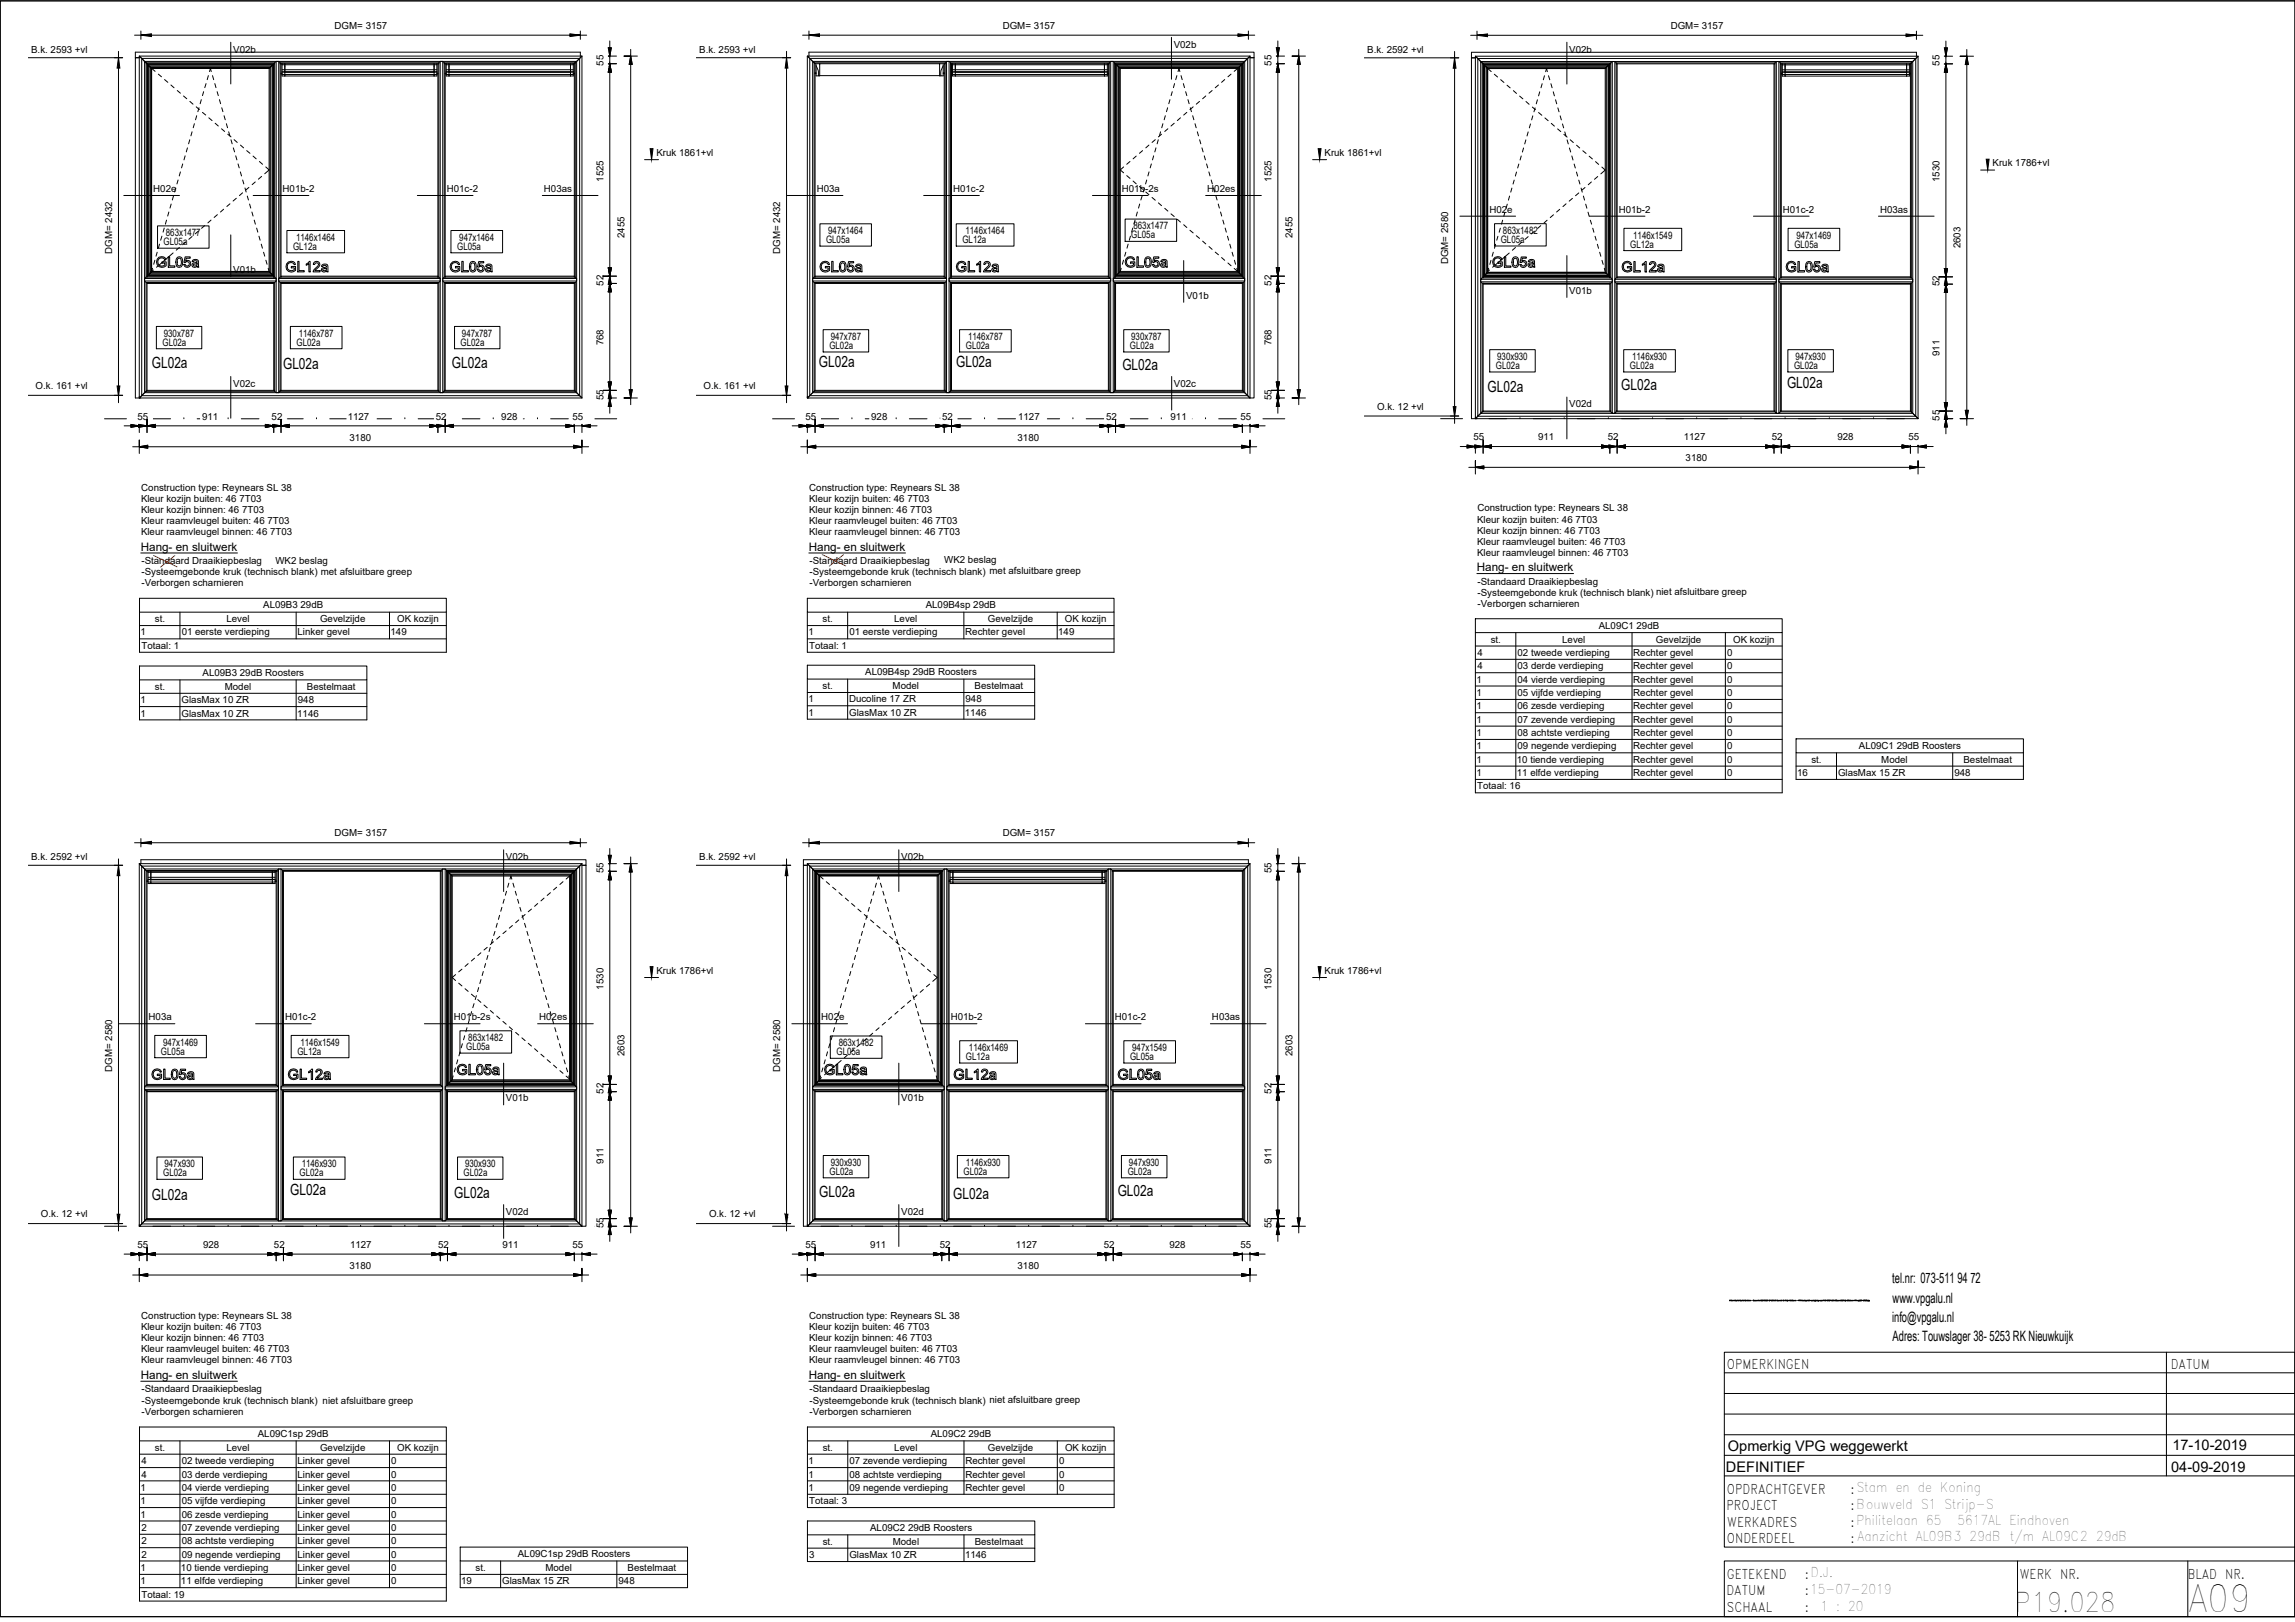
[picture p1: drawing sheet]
<svg xmlns="http://www.w3.org/2000/svg" width="841mm" height="594mm" viewBox="0 0 841 594" stroke-linecap="round" stroke-linejoin="round" font-family="sans-serif">
<defs><g id="words">
<text font-size="13.6" x="801.9" y="590.5">A09</text>
<text font-size="9.8" x="738.4" y="590.5">P19.028</text>
<g font-size="5.7">
<text x="55.7" y="134.9">GL02a</text>
<text x="103.7" y="135.3">GL02a</text>
<text x="165.6" y="134.6">GL02a</text>
<text x="300.1" y="134.4">GL02a</text>
<text x="350.4" y="134.5">GL02a</text>
<text x="411.3" y="135.5">GL02a</text>
<text x="545.2" y="143.4">GL02a</text>
<text x="594.1" y="143">GL02a</text>
<text x="654.9" y="142.2">GL02a</text>
<text x="106.4" y="437.6">GL02a</text>
<text x="55.7" y="439.4">GL02a</text>
<text x="166.4" y="438.6">GL02a</text>
<text x="300.2" y="438.4">GL02a</text>
<text x="349.3" y="439.3">GL02a</text>
<text x="409.6" y="438.1">GL02a</text>
</g>
<g font-size="5.3">
<text x="633.2" y="531.3">Opmerkig VPG weggewerkt</text>
<text x="796.1" y="531.1">17-10-2019</text>
<text x="632.5" y="539.2">DEFINITIEF</text>
<text x="795.6" y="539">04-09-2019</text>
</g>
<g font-size="5.2">
<text x="693.4" y="469.8">tel.nr: 073-511 94 72</text>
<text x="693.6" y="477.1">www.vpgalu.nl</text>
<text x="693.4" y="484.2">info@vpgalu.nl</text>
<text x="693.6" y="491.2">Adres: Touwslager 38- 5253 RK Nieuwkuijk</text>
</g>
<g font-size="4.9">
<text x="632.8" y="501.3">OPMERKINGEN</text>
<text x="795.5" y="501.3">DATUM</text>
<text x="632.8" y="547.1">OPDRACHTGEVER</text>
<text x="678.1" y="547.1">:Stam en de Koning</text>
<text x="632.7" y="553.2">PROJECT</text>
<text x="678.1" y="553.2">:Bouwveld S1 Strijp-S</text>
<text x="633" y="559.3">WERKADRES</text>
<text x="678.1" y="559.3">:Philitelaan 65</text>
<text x="717.4" y="558.7">5617AL Eindhoven</text>
<text x="632.8" y="565.1">ONDERDEEL</text>
<text x="678.1" y="565.1">: Aanzicht AL09B3 29dB t/m AL09C2 29dB</text>
<text x="632.8" y="578.2">GETEKEND</text>
<text x="661.4" y="578.2">:D.J.</text>
<text x="740.1" y="578.2">WERK NR.</text>
<text x="801.7" y="578.2">BLAD NR.</text>
<text x="632.7" y="584.3">DATUM</text>
<text x="661.4" y="584.3">:15-07-2019</text>
<text x="632.8" y="590.5">SCHAAL</text>
<text x="661.4" y="590.5">:</text>
<text x="667.1" y="589.9">1 : 20</text>
</g>
<g font-size="4.3">
<text x="51.6" y="201.6">Hang- en sluitwerk</text>
<text x="296.4" y="201.6">Hang- en sluitwerk</text>
<text x="541.2" y="209.2">Hang- en sluitwerk</text>
<text x="51.6" y="505">Hang- en sluitwerk</text>
<text x="296.4" y="505">Hang- en sluitwerk</text>
</g>
<g font-size="3.8">
<text x="60" y="89.8">GL05a</text>
<text x="60.8" y="86.5">863x1477</text>
<text x="108.5" y="88.2">1146x1464</text>
<text x="168.3" y="88.2">947x1464</text>
<text x="302.7" y="89">GL05a</text>
<text x="303.5" y="85.8">947x1464</text>
<text x="352.7" y="89">GL12a</text>
<text x="353.8" y="85.8">1146x1464</text>
<text x="414.6" y="87.3">GL05a</text>
<text x="415.4" y="84">863x1477</text>
<text x="550" y="89">GL05a</text>
<text x="550.8" y="85.7">863x1482</text>
<text x="598.5" y="87.4">1146x1549</text>
<text x="658.3" y="87.4">947x1469</text>
<text x="107.4" y="91.5">GL12a</text>
<text x="167.5" y="91.5">GL05a</text>
<text x="597.4" y="90.7">GL12a</text>
<text x="657.5" y="90.7">GL05a</text>
<text x="60" y="123.4">930x787</text>
<text x="109.5" y="123.4">1146x787</text>
<text x="169.3" y="123.4">947x787</text>
<text x="304.4" y="124.6">947x787</text>
<text x="354.7" y="124.6">1146x787</text>
<text x="414.6" y="124.6">930x787</text>
<text x="59.5" y="126.6">GL02a</text>
<text x="108.7" y="126.6">GL02a</text>
<text x="168.8" y="126.6">GL02a</text>
<text x="303.9" y="127.8">GL02a</text>
<text x="353.9" y="127.8">GL02a</text>
<text x="414.1" y="127.8">GL02a</text>
<text x="548.7" y="131.9">930x930</text>
<text x="598.1" y="131.9">1146x930</text>
<text x="657.9" y="131.9">947x930</text>
<text x="548.2" y="135.1">GL02a</text>
<text x="597.3" y="135.1">GL02a</text>
<text x="657.5" y="135.1">GL02a</text>
<text x="59.8" y="383">947x1469</text>
<text x="110.1" y="383">1146x1549</text>
<text x="171.6" y="381.4">863x1482</text>
<text x="307.4" y="383.3">863x1482</text>
<text x="59" y="386.3">GL05a</text>
<text x="109" y="386.3">GL12a</text>
<text x="170.8" y="384.6">GL05a</text>
<text x="306.6" y="386.5">GL05a</text>
<text x="354" y="388.2">GL12a</text>
<text x="355.1" y="385">1146x1469</text>
<text x="414.1" y="388.2">GL05a</text>
<text x="414.9" y="385">947x1549</text>
<text x="59.8" y="430.8">GL02a</text>
<text x="60.3" y="427.6">947x930</text>
<text x="109.8" y="430.8">GL02a</text>
<text x="110.6" y="427.6">1146x930</text>
<text x="169.9" y="430.8">GL02a</text>
<text x="170.4" y="427.6">930x930</text>
<text x="304" y="430.2">GL02a</text>
<text x="304.4" y="427">930x930</text>
<text x="353.1" y="430.2">GL02a</text>
<text x="353.9" y="427">1146x930</text>
<text x="413.2" y="430.2">GL02a</text>
<text x="413.7" y="427">947x930</text>
</g>
<g font-size="3.6">
<text x="122.6" y="10.6">DGM= 3157</text>
<text x="367.4" y="10.6">DGM= 3157</text>
<text x="612.3" y="10.6">DGM= 3157</text>
<text x="430.1" y="17.5">V02b</text>
<text x="11.4" y="19.2">B.k. 2593 +vl</text>
<text x="85.5" y="19.3">V02b</text>
<text x="256.2" y="19.2">B.k. 2593 +vl</text>
<text x="501" y="19.2">B.k. 2592 +vl</text>
<text x="575.1" y="19.3">V02b</text>
<text x="221.2" y="24.1" transform="rotate(-90 221.2 24.1)">55</text>
<text x="466" y="24.1" transform="rotate(-90 466 24.1)">55</text>
<text x="710.8" y="24.1" transform="rotate(-90 710.8 24.1)">55</text>
<text x="240.6" y="57">Kruk 1861+vl</text>
<text x="485.4" y="57">Kruk 1861+vl</text>
<text x="730.2" y="60.8">Kruk 1786+vl</text>
<text x="56.2" y="70.3">H02e</text>
<text x="103.6" y="70.3">H01b-2</text>
<text x="163.7" y="70.3">H01c-2</text>
<text x="199.3" y="70.3">H03as</text>
<text x="221.2" y="66.6" transform="rotate(-90 221.2 66.6)">1525</text>
<text x="299.3" y="70.3">H03a</text>
<text x="349.3" y="70.3">H01c-2</text>
<text x="411.1" y="70.3">H01b-2s</text>
<text x="442.4" y="70.3">H02es</text>
<text x="466" y="66.6" transform="rotate(-90 466 66.6)">1525</text>
<text x="710.8" y="66.7" transform="rotate(-90 710.8 66.7)">1530</text>
<text x="545.8" y="77.9">H02e</text>
<text x="593.2" y="77.9">H01b-2</text>
<text x="653.4" y="77.9">H01c-2</text>
<text x="689" y="77.9">H03as</text>
<text x="228.8" y="87.2" transform="rotate(-90 228.8 87.2)">2455</text>
<text x="473.7" y="87.2" transform="rotate(-90 473.7 87.2)">2455</text>
<text x="41" y="93" transform="rotate(-90 41 93)">DGM= 2432</text>
<text x="285.9" y="93" transform="rotate(-90 285.9 93)">DGM= 2432</text>
<text x="718.5" y="91" transform="rotate(-90 718.5 91)">2603</text>
<text x="85.5" y="100">V01b</text>
<text x="530.7" y="96.8" transform="rotate(-90 530.7 96.8)">DGM= 2580</text>
<text x="221.2" y="104.6" transform="rotate(-90 221.2 104.6)">52</text>
<text x="466" y="104.6" transform="rotate(-90 466 104.6)">52</text>
<text x="575.1" y="107.6">V01b</text>
<text x="710.8" y="104.9" transform="rotate(-90 710.8 104.9)">52</text>
<text x="434.7" y="109.4">V01b</text>
<text x="221.2" y="126.5" transform="rotate(-90 221.2 126.5)">768</text>
<text x="466" y="126.5" transform="rotate(-90 466 126.5)">768</text>
<text x="710.8" y="130.4" transform="rotate(-90 710.8 130.4)">911</text>
<text x="13" y="142.5">O.k. 161 +vl</text>
<text x="85.5" y="141.7">V02c</text>
<text x="257.8" y="142.5">O.k. 161 +vl</text>
<text x="430.2" y="141.7">V02c</text>
<text x="221.2" y="146.5" transform="rotate(-90 221.2 146.5)">55</text>
<text x="466" y="146.5" transform="rotate(-90 466 146.5)">55</text>
<text x="575.1" y="149.2">V02d</text>
<text x="50.4" y="153.7">55</text>
<text x="74" y="153.7">911</text>
<text x="99.6" y="153.7">52</text>
<text x="127.4" y="153.7">1127</text>
<text x="159.7" y="153.7">52</text>
<text x="183.7" y="153.7">928</text>
<text x="209.7" y="153.7">55</text>
<text x="295.2" y="153.7">55</text>
<text x="319.3" y="153.7">928</text>
<text x="345.2" y="153.7">52</text>
<text x="373.1" y="153.7">1127</text>
<text x="405.4" y="153.7">52</text>
<text x="428.9" y="153.7">911</text>
<text x="454.6" y="153.7">55</text>
<text x="504.6" y="150.1">O.k. 12 +vl</text>
<text x="710.8" y="154.1" transform="rotate(-90 710.8 154.1)">55</text>
<text x="128.1" y="161.3">3180</text>
<text x="372.9" y="161.3">3180</text>
<text x="540" y="161.3">55</text>
<text x="563.7" y="161.3">911</text>
<text x="589.2" y="161.3">52</text>
<text x="617" y="161.3">1127</text>
<text x="649.3" y="161.3">52</text>
<text x="673.3" y="161.3">928</text>
<text x="699.4" y="161.3">55</text>
<text x="617.7" y="168.9">3180</text>
<text x="51.8" y="179.8">Construction type: Reynears SL 38</text>
<text x="296.6" y="179.8">Construction type: Reynears SL 38</text>
<text x="51.7" y="183.8">Kleur kozijn buiten: 46 7T03</text>
<text x="296.5" y="183.8">Kleur kozijn buiten: 46 7T03</text>
<text x="51.7" y="187.9">Kleur kozijn binnen: 46 7T03</text>
<text x="51.7" y="192">Kleur raamvleugel buiten: 46 7T03</text>
<text x="296.5" y="187.9">Kleur kozijn binnen: 46 7T03</text>
<text x="296.5" y="192">Kleur raamvleugel buiten: 46 7T03</text>
<text x="541.3" y="191.4">Kleur kozijn buiten: 46 7T03</text>
<text x="541.4" y="187.3">Construction type: Reynears SL 38</text>
<text x="51.7" y="196">Kleur raamvleugel binnen: 46 7T03</text>
<text x="296.5" y="196">Kleur raamvleugel binnen: 46 7T03</text>
<text x="541.3" y="195.4">Kleur kozijn binnen: 46 7T03</text>
<text x="541.3" y="199.5">Kleur raamvleugel buiten: 46 7T03</text>
<text x="541.3" y="203.5">Kleur raamvleugel binnen: 46 7T03</text>
<text x="51.8" y="206.6">-Standaard Draaikiepbeslag</text>
<text x="101" y="206.6">WK2 beslag</text>
<text x="296.7" y="206.6">-Standaard Draaikiepbeslag</text>
<text x="346" y="206.3">WK2 beslag</text>
<text x="51.8" y="210.7">-Systeemgebonde kruk (technisch blank) met afsluitbare greep</text>
<text x="51.8" y="214.8">-Verborgen scharnieren</text>
<text x="296.7" y="210.7">-Systeemgebonde kruk (technisch blank) met afsluitbare greep</text>
<text x="296.7" y="214.8">-Verborgen scharnieren</text>
<text x="541.5" y="214.2">-Standaard Draaikiepbeslag</text>
<text x="541.5" y="218.2">-Systeemgebonde kruk (technisch blank) niet afsluitbare greep</text>
<text x="56.8" y="227.9">st.</text>
<text x="83" y="227.9">Level</text>
<text x="96.5" y="222.9">AL09B3 29dB</text>
<text x="117.3" y="227.9">Gevelzijde</text>
<text x="145.6" y="227.9">OK kozijn</text>
<text x="301.4" y="227.9">st.</text>
<text x="327.7" y="227.9">Level</text>
<text x="339.2" y="222.9">AL09B4sp 29dB</text>
<text x="362" y="227.9">Gevelzijde</text>
<text x="390.3" y="227.9">OK kozijn</text>
<text x="541.5" y="222.3">-Verborgen scharnieren</text>
<text x="51.5" y="232.7">1</text>
<text x="66.6" y="232.7">01 eerste verdieping</text>
<text x="109" y="232.7">Linker gevel</text>
<text x="143.1" y="232.7">149</text>
<text x="296.2" y="232.7">1</text>
<text x="311.3" y="232.7">01 eerste verdieping</text>
<text x="353.7" y="232.7">Rechter gevel</text>
<text x="387.8" y="232.7">149</text>
<text x="585.9" y="230.3">AL09C1 29dB</text>
<text x="51.8" y="237.6">Totaal: 1</text>
<text x="296.5" y="237.6">Totaal: 1</text>
<text x="546.3" y="235.3">st.</text>
<text x="572.5" y="235.3">Level</text>
<text x="606.8" y="235.3">Gevelzijde</text>
<text x="635.1" y="235.3">OK kozijn</text>
<text x="541.4" y="240.2">4</text>
<text x="541.4" y="245.1">4</text>
<text x="556.1" y="240.2">02 tweede verdieping</text>
<text x="556.1" y="245.1">03 derde verdieping</text>
<text x="598.5" y="240.2">Rechter gevel</text>
<text x="598.5" y="245.1">Rechter gevel</text>
<text x="632.9" y="240.2">0</text>
<text x="632.9" y="245.1">0</text>
<text x="74.2" y="247.7">AL09B3 29dB Roosters</text>
<text x="317.1" y="247.4">AL09B4sp 29dB Roosters</text>
<text x="541" y="250">1</text>
<text x="556.1" y="250">04 vierde verdieping</text>
<text x="598.5" y="250">Rechter gevel</text>
<text x="632.9" y="250">0</text>
<text x="51.5" y="257.5">1</text>
<text x="56.8" y="252.7">st.</text>
<text x="66.5" y="257.5">GlasMax 10 ZR</text>
<text x="82.4" y="252.7">Model</text>
<text x="109.2" y="257.5">948</text>
<text x="112.5" y="252.7">Bestelmaat</text>
<text x="296.2" y="257.2">1</text>
<text x="301.4" y="252.4">st.</text>
<text x="311.1" y="257.2">Ducoline 17 ZR</text>
<text x="327.1" y="252.4">Model</text>
<text x="353.9" y="257.2">948</text>
<text x="357.2" y="252.4">Bestelmaat</text>
<text x="541" y="254.9">1</text>
<text x="556.1" y="254.9">05 vijfde verdieping</text>
<text x="598.5" y="254.9">Rechter gevel</text>
<text x="632.9" y="254.9">0</text>
<text x="51.5" y="262.4">1</text>
<text x="66.5" y="262.4">GlasMax 10 ZR</text>
<text x="108.9" y="262.4">1146</text>
<text x="296.2" y="262.1">1</text>
<text x="311.2" y="262.1">GlasMax 10 ZR</text>
<text x="353.6" y="262.1">1146</text>
<text x="541" y="259.8">1</text>
<text x="556.1" y="259.8">06 zesde verdieping</text>
<text x="598.5" y="259.8">Rechter gevel</text>
<text x="632.9" y="259.8">0</text>
<text x="541" y="264.7">1</text>
<text x="541" y="269.6">1</text>
<text x="556.1" y="264.7">07 zevende verdieping</text>
<text x="556.1" y="269.6">08 achtste verdieping</text>
<text x="598.5" y="264.7">Rechter gevel</text>
<text x="598.5" y="269.6">Rechter gevel</text>
<text x="632.9" y="264.7">0</text>
<text x="632.9" y="269.6">0</text>
<text x="541" y="274.5">1</text>
<text x="556.1" y="274.5">09 negende verdieping</text>
<text x="598.5" y="274.5">Rechter gevel</text>
<text x="632.9" y="274.5">0</text>
<text x="681.2" y="274.3">AL09C1 29dB Roosters</text>
<text x="541" y="279.3">1</text>
<text x="555.9" y="279.3">10 tiende verdieping</text>
<text x="598.5" y="279.3">Rechter gevel</text>
<text x="632.9" y="279.3">0</text>
<text x="663.8" y="279.3">st.</text>
<text x="689.4" y="279.3">Model</text>
<text x="719.5" y="279.3">Bestelmaat</text>
<text x="541" y="284.2">1</text>
<text x="555.9" y="284.2">11 elfde verdieping</text>
<text x="598.5" y="284.2">Rechter gevel</text>
<text x="632.9" y="284.2">0</text>
<text x="658.6" y="284.2">16</text>
<text x="673.6" y="284.2">GlasMax 15 ZR</text>
<text x="716.2" y="284.2">948</text>
<text x="541.3" y="289.1">Totaal: 16</text>
<text x="122.6" y="306.3">DGM= 3157</text>
<text x="367.4" y="306.3">DGM= 3157</text>
<text x="11.4" y="315">B.k. 2592 +vl</text>
<text x="185.4" y="315.1">V02b</text>
<text x="256.2" y="315">B.k. 2592 +vl</text>
<text x="330.3" y="315.1">V02b</text>
<text x="221.2" y="319.8" transform="rotate(-90 221.2 319.8)">55</text>
<text x="466" y="319.8" transform="rotate(-90 466 319.8)">55</text>
<text x="240.6" y="356.6">Kruk 1786+vl</text>
<text x="485.4" y="356.6">Kruk 1786+vl</text>
<text x="221.2" y="362.5" transform="rotate(-90 221.2 362.5)">1530</text>
<text x="466" y="362.5" transform="rotate(-90 466 362.5)">1530</text>
<text x="54.5" y="373.6">H03a</text>
<text x="104.5" y="373.6">H01c-2</text>
<text x="166.3" y="373.6">H01b-2s</text>
<text x="197.6" y="373.6">H02es</text>
<text x="301" y="373.6">H02e</text>
<text x="348.4" y="373.6">H01b-2</text>
<text x="408.5" y="373.6">H01c-2</text>
<text x="444.1" y="373.6">H03as</text>
<text x="228.8" y="386.8" transform="rotate(-90 228.8 386.8)">2603</text>
<text x="473.7" y="386.8" transform="rotate(-90 473.7 386.8)">2603</text>
<text x="41" y="392.6" transform="rotate(-90 41 392.6)">DGM= 2580</text>
<text x="285.9" y="392.6" transform="rotate(-90 285.9 392.6)">DGM= 2580</text>
<text x="221.2" y="400.6" transform="rotate(-90 221.2 400.6)">52</text>
<text x="466" y="400.6" transform="rotate(-90 466 400.6)">52</text>
<text x="185.4" y="403.4">V01b</text>
<text x="330.3" y="403.4">V01b</text>
<text x="221.2" y="426.2" transform="rotate(-90 221.2 426.2)">911</text>
<text x="466" y="426.2" transform="rotate(-90 466 426.2)">911</text>
<text x="15" y="445.9">O.k. 12 +vl</text>
<text x="185.4" y="445">V02d</text>
<text x="221.2" y="449.8" transform="rotate(-90 221.2 449.8)">55</text>
<text x="259.8" y="445.9">O.k. 12 +vl</text>
<text x="330.3" y="445">V02d</text>
<text x="466" y="449.8" transform="rotate(-90 466 449.8)">55</text>
<text x="50.4" y="457">55</text>
<text x="74.5" y="457">928</text>
<text x="100.4" y="457">52</text>
<text x="128.3" y="457">1127</text>
<text x="160.6" y="457">52</text>
<text x="184.1" y="457">911</text>
<text x="209.7" y="457">55</text>
<text x="295.2" y="457">55</text>
<text x="318.8" y="457">911</text>
<text x="344.4" y="457">52</text>
<text x="372.2" y="457">1127</text>
<text x="404.5" y="457">52</text>
<text x="428.5" y="457">928</text>
<text x="454.6" y="457">55</text>
<text x="128.1" y="464.7">3180</text>
<text x="372.9" y="464.7">3180</text>
<text x="51.8" y="483.2">Construction type: Reynears SL 38</text>
<text x="296.6" y="483.2">Construction type: Reynears SL 38</text>
<text x="51.7" y="487.2">Kleur kozijn buiten: 46 7T03</text>
<text x="51.7" y="491.3">Kleur kozijn binnen: 46 7T03</text>
<text x="296.5" y="487.2">Kleur kozijn buiten: 46 7T03</text>
<text x="296.5" y="491.3">Kleur kozijn binnen: 46 7T03</text>
<text x="51.7" y="495.3">Kleur raamvleugel buiten: 46 7T03</text>
<text x="296.5" y="495.3">Kleur raamvleugel buiten: 46 7T03</text>
<text x="51.7" y="499.3">Kleur raamvleugel binnen: 46 7T03</text>
<text x="296.5" y="499.3">Kleur raamvleugel binnen: 46 7T03</text>
<text x="51.8" y="510">-Standaard Draaikiepbeslag</text>
<text x="51.8" y="514.1">-Systeemgebonde kruk (technisch blank) niet afsluitbare greep</text>
<text x="296.7" y="510">-Standaard Draaikiepbeslag</text>
<text x="296.7" y="514.1">-Systeemgebonde kruk (technisch blank) niet afsluitbare greep</text>
<text x="51.8" y="518.1">-Verborgen scharnieren</text>
<text x="296.7" y="518.1">-Verborgen scharnieren</text>
<text x="94.5" y="526.4">AL09C1sp 29dB</text>
<text x="341.1" y="526.4">AL09C2 29dB</text>
<text x="56.8" y="531.4">st.</text>
<text x="83" y="531.4">Level</text>
<text x="117.3" y="531.4">Gevelzijde</text>
<text x="145.6" y="531.4">OK kozijn</text>
<text x="301.5" y="531.4">st.</text>
<text x="327.7" y="531.4">Level</text>
<text x="362" y="531.4">Gevelzijde</text>
<text x="390.3" y="531.4">OK kozijn</text>
<text x="51.8" y="536.3">4</text>
<text x="66.6" y="536.3">02 tweede verdieping</text>
<text x="109" y="536.3">Linker gevel</text>
<text x="143.4" y="536.3">0</text>
<text x="296.3" y="536.3">1</text>
<text x="311.3" y="536.3">07 zevende verdieping</text>
<text x="353.8" y="536.3">Rechter gevel</text>
<text x="388.1" y="536.3">0</text>
<text x="51.8" y="541.2">4</text>
<text x="66.6" y="541.2">03 derde verdieping</text>
<text x="109" y="541.2">Linker gevel</text>
<text x="143.4" y="541.2">0</text>
<text x="296.3" y="541.2">1</text>
<text x="311.3" y="541.2">08 achtste verdieping</text>
<text x="353.8" y="541.2">Rechter gevel</text>
<text x="388.1" y="541.2">0</text>
<text x="51.5" y="546">1</text>
<text x="51.5" y="550.9">1</text>
<text x="66.6" y="546">04 vierde verdieping</text>
<text x="66.6" y="550.9">05 vijfde verdieping</text>
<text x="109" y="546">Linker gevel</text>
<text x="109" y="550.9">Linker gevel</text>
<text x="143.4" y="546">0</text>
<text x="143.4" y="550.9">0</text>
<text x="296.3" y="546">1</text>
<text x="296.6" y="550.9">Totaal: 3</text>
<text x="311.3" y="546">09 negende verdieping</text>
<text x="353.8" y="546">Rechter gevel</text>
<text x="388.1" y="546">0</text>
<text x="51.5" y="555.8">1</text>
<text x="66.6" y="555.8">06 zesde verdieping</text>
<text x="109" y="555.8">Linker gevel</text>
<text x="143.4" y="555.8">0</text>
<text x="51.8" y="560.7">2</text>
<text x="66.6" y="560.7">07 zevende verdieping</text>
<text x="109" y="560.7">Linker gevel</text>
<text x="143.4" y="560.7">0</text>
<text x="318.9" y="560.8">AL09C2 29dB Roosters</text>
<text x="51.8" y="565.6">2</text>
<text x="66.6" y="565.6">08 achtste verdieping</text>
<text x="109" y="565.6">Linker gevel</text>
<text x="143.4" y="565.6">0</text>
<text x="301.5" y="565.8">st.</text>
<text x="327.1" y="565.8">Model</text>
<text x="357.2" y="565.8">Bestelmaat</text>
<text x="51.5" y="575.4">1</text>
<text x="51.8" y="570.5">2</text>
<text x="66.3" y="575.4">10 tiende verdieping</text>
<text x="66.6" y="570.5">09 negende verdieping</text>
<text x="109" y="570.5">Linker gevel</text>
<text x="109" y="575.4">Linker gevel</text>
<text x="143.4" y="570.5">0</text>
<text x="143.4" y="575.4">0</text>
<text x="174.3" y="575.4">st.</text>
<text x="189.8" y="570.4">AL09C1sp 29dB Roosters</text>
<text x="199.9" y="575.4">Model</text>
<text x="230" y="575.4">Bestelmaat</text>
<text x="296.5" y="570.7">3</text>
<text x="311.3" y="570.7">GlasMax 10 ZR</text>
<text x="353.6" y="570.7">1146</text>
<text x="51.5" y="580.2">1</text>
<text x="66.3" y="580.2">11 elfde verdieping</text>
<text x="109" y="580.2">Linker gevel</text>
<text x="143.4" y="580.2">0</text>
<text x="169" y="580.2">19</text>
<text x="184" y="580.2">GlasMax 15 ZR</text>
<text x="226.7" y="580.2">948</text>
<text x="51.8" y="585.1">Totaal: 19</text>
</g>
</g></defs>
<!-- layer: M-HVAC-CDFF -->
<g fill="none" stroke="#000" stroke-width=".37">
<path d="M103 26.8h.4M103.4 26.3v1.5h56.7v-1.5M103.4 26.3v-3v.4h56.7v-.4v3M103.4 25.5h56.7M103.4 26.3h56.7M103.4 27.3h56.7M103.4 26.4h56.7M104.4 26.4v-3.1v4.5v-.5M159.1 26.4v-3.1v4.5v-.5M160.1 26.8h.4M163.1 26.8h.4M163.5 26.3v1.5h46.6v-1.5"/>
<path d="M163.5 26.3v-3v.4h46.6v-.4v3M163.5 25.5h46.6M163.5 26.3h46.6M163.5 27.3h46.6M163.5 26.4h46.6M164.5 26.4v-3.1v4.5v-.5M209.1 26.4v-3.1v4.5v-.5M210.1 26.8h.4M298.7 26.7h.4M299.1 23.6v4.2h.8M300.4 23.6v-.3v4.5h-.5l-.1-2-.7-1.7M300.4 27.7h43.9"/>
<path d="M344.3 23.6v-.3v4.5h.4M345.6 23.6v4.2h-.9l.1-2 .8-1.7M345.6 26.7h.4M348.7 26.8h.4M349.1 26.3v1.5h56.7v-1.5M349.1 26.3v-3v.4h56.7v-.4v3M349.1 25.5h56.7M349.1 26.3h56.7M349.1 27.3h56.7M349.1 26.4h56.7M350.1 26.4v-3.1v4.5v-.5M404.7 26.4v-3.1v4.5v-.5"/>
<path d="M405.8 26.8h.4M652.8 26.8h.3M653.1 26.3v1.6h46.6v-1.6M653.1 26.3v-2.9v.4h46.6v-.4v2.9M653.1 25.6h46.6M653.1 27.3h46.6M653.1 26.3h46.6M654.2 26.3v1.6v-.6M654.2 23.4v3zM654.2 26.5h44.5M698.7 23.4v2.9zM698.7 26.3v1.6v-.6"/>
<path d="M699.7 26.8h.4M53.9 322.6h.4M54.3 322.1v1.5h46.5v-1.5M54.3 322.1v-3v.4h46.5v-.4v3M54.3 321.3h46.5M54.3 322.1h46.5M54.3 323.1h46.5M54.3 322.2h46.5M55.3 322.2v-3.1v4.5v-.5M99.8 322.2v-3.1v4.5v-.5M100.8 322.6h.4M347.8 322.6h.4"/>
<path d="M348.2 322.1v1.5h56.7v-1.5M348.2 322.1v-3v.4h56.7v-.4v3M348.2 321.3h56.7M348.2 322.1h56.7M348.2 323.1h56.7M348.2 322.2h56.7M349.2 322.2v-3.1v4.5v-.5M403.9 322.2v-3.1v4.5v-.5M404.9 322.6h.4"/>
</g>
<!-- layer: A-GENM -->
<g fill="none" stroke="#000" stroke-width=".37">
<path d="M55.6 25.1l1.2 1M58 27.1l1.2 1M60.3 29.1l1.2 1.1M62.6 31.1l1.2 1M65 33.2l1.1 .9M67.3 35.2l1.1 1M69.6 37.1l1.1 1.1M71.9 39.1l1.2 1M72.9 39.5l-.4 1.4M73.8 36.5l-.5 1.5M74.6 33.6l-.4 1.4M75.5 30.6l-.5 1.5"/>
<path d="M76.4 27.7l-.5 1.5M76.8 26.2l.3-1.1 .3 1.1M77.9 27.7l.4 1.5M78.7 30.6l.4 1.5M79.6 33.6l.4 1.4M80.4 36.5l.4 1.5M81.3 39.5l.4 1.4M212.7 20.5v-1.4h-163.1v2h1.4h-1.4v124.7h1.4M296.4 20.5v-1.4h163.2v2h-1.5h1.5v124.7h-1.5M427.9 39.5l-.4 1.4M428.7 36.5l-.4 1.5M429.6 33.6l-.4 1.4"/>
<path d="M430.4 30.6l-.4 1.5M431.3 27.7l-.4 1.5M431.7 26.2l.3-1.1 .4 1.1M432.8 27.7l.4 1.5M433.6 30.6l.5 1.5M434.5 33.6l.4 1.4M435.3 36.5l.5 1.5M436.2 39.5l.4 1.4M437.2 39.1l-1.1 1M439.6 37.1l-1.2 1.1M441.9 35.2l-1.2 1M444.2 33.2l-1.2 .9"/>
<path d="M446.5 31.1l-1.2 1M448.8 29.1l-1.1 1.1M451.1 27.1l-1.1 1M453.5 25.1l-1.2 1M545.2 25.1l1.3 1.1M547.6 27.2l1.2 1M549.9 29.2l1.2 1M552.3 31.2l1.1 1M554.6 33.2l1.1 1M556.9 35.2l1.2 1M559.2 37.2l1.2 1M561.5 39.2l1.2 1"/>
<path d="M562.6 39.5l-.5 1.5M563.4 36.5l-.4 1.5M564.2 33.6l-.4 1.5M565.1 30.7l-.4 1.4M566 27.7l-.4 1.5M566.4 26.3l.3-1.2 .3 1.2M567.5 27.7l.4 1.5M568.4 30.7l.4 1.4M569.2 33.6l.4 1.5M570 36.5l.5 1.5M570.9 39.5l.4 1.5M702.3 20.6v-1.5h-163.1v2.1h1.5h-1.5v132.1h1.5"/>
<path d="M67.8 57.1l-.4 1.5M68.7 54.2l-.4 1.4M69.5 51.2l-.4 1.5M70.4 48.3l-.4 1.5M71.2 45.3l-.4 1.5M72.1 42.4l-.4 1.5M74.2 41.2l1.2 .9M76.5 43.2l1.2 1M78.9 45.1l1.1 1.1M81.2 47.2l1.1 .9M82.1 42.4l.4 1.5M83 45.3l.4 1.5"/>
<path d="M83.5 49.2l1.2 .9M83.8 48.3l.4 1.5M84.7 51.2l.4 1.5M85.5 54.2l.5 1.4M85.8 51.2l1.1 1M86.4 57.1l.4 1.5M88.1 53.1l1.2 1.1M90.4 55.2l1.2 .9M92.7 57.2l1.2 1M95.1 59.2l1.1 1M414.1 59.2l-1.2 1M416.4 57.2l-1.2 1"/>
<path d="M418.7 55.2l-1.1 .9M421 53.1l-1.1 1.1M422.8 57.1l-.5 1.5M423.4 51.2l-1.2 1M423.6 54.2l-.4 1.4M424.5 51.2l-.5 1.5M425.3 48.3l-.4 1.5M425.6 49.2l-1.1 .9M426.2 45.3l-.5 1.5M427 42.4l-.4 1.5M428 47.2l-1.2 .9M430.3 45.1l-1.2 1.1"/>
<path d="M432.6 43.2l-1.2 1M434.9 41.2l-1.1 .9M437.1 42.4l.4 1.5M437.9 45.3l.4 1.5M438.8 48.3l.4 1.5M439.6 51.2l.4 1.5M440.5 54.2l.4 1.4M441.3 57.1l.4 1.5M557.5 57.1l-.4 1.5M558.3 54.2l-.4 1.5M559.2 51.2l-.5 1.5M560 48.3l-.4 1.5"/>
<path d="M560.9 45.4l-.5 1.4M561.7 42.4l-.4 1.5M563.8 41.2l1.2 1M566.2 43.2l1.1 1M568.5 45.2l1.1 1M570.8 47.2l1.2 1M571.7 42.4l.5 1.5M572.6 45.4l.4 1.4M573.1 49.2l1.2 1M573.4 48.3l.5 1.5M574.3 51.2l.4 1.5M575.1 54.2l.5 1.5"/>
<path d="M575.4 51.2l1.2 1M576 57.1l.4 1.5M577.8 53.2l1.1 1M580 55.2l1.2 1M582.4 57.2l1.2 1M584.7 59.2l1.1 1M61.9 77.7l-.4 1.4M62.7 74.7l-.4 1.5M63.6 71.8l-.5 1.5M64.4 68.8l-.4 1.5M65.3 65.9l-.5 1.5M66.1 63l-.4 1.4"/>
<path d="M67 60l-.5 1.5M79.7 78.6l-1.2 1M81.9 76.6l-1.1 1.1M84.3 74.6l-1.2 1M86.6 72.6l-1.2 1M87.2 60l.5 1.5M88.1 63l.4 1.4M88.9 70.6l-1.2 1M88.9 65.9l.5 1.5M89.8 68.8l.4 1.5M90.6 71.8l.4 1.5M91.2 68.6l-1.1 1"/>
<path d="M91.5 74.7l.4 1.5M92.3 77.7l.4 1.4M93.5 66.6l-1.1 1M95.9 64.6l-1.2 1M97.4 61.1l1.2 1.1-1.6 1.4M411.8 61.1l-1.3 1.1 1.3 1.1M412.9 64.3l1.2 1M415.2 66.3l1.2 1M416.8 77.7l-.4 1.4M417.6 68.3l1.1 1M417.6 74.7l-.4 1.5M418.5 71.8l-.4 1.5"/>
<path d="M419.4 68.8l-.4 1.5M419.9 70.3l1.1 1M420.2 65.9l-.4 1.5M421.1 63l-.4 1.4M421.9 60l-.4 1.5M422.2 72.3l1.2 1M424.5 74.3l1.1 1M426.8 76.3l1.2 1M429.1 78.3l1.2 1M442.2 60l.4 1.5M443 63l.4 1.4M443.9 65.9l.4 1.5"/>
<path d="M444.7 68.8l.5 1.5M445.6 71.8l.4 1.5M446.4 74.7l.5 1.5M447.3 77.7l.4 1.4M551.5 77.7l-.4 1.5M552.4 74.8l-.5 1.5M553.2 71.8l-.4 1.5M554 68.9l-.4 1.5M554.9 66l-.4 1.4M555.7 63l-.4 1.5M556.6 60.1l-.4 1.4M569.3 78.7l-1.2 1"/>
<path d="M571.6 76.7l-1.2 1M573.9 74.6l-1.1 1.1M576.2 72.7l-1.2 1M576.9 60.1l.4 1.4M577.7 63l.4 1.5M578.6 70.7l-1.2 1M578.6 66l.4 1.4M579.4 68.9l.4 1.5M580.2 71.8l.5 1.5M580.8 68.7l-1.1 1M581.1 74.8l.4 1.5M581.9 77.7l.5 1.5"/>
<path d="M583.2 66.6l-1.2 1.1M585.5 64.7l-1.2 1M587 61.2l1.2 1.1-1.6 1.4M55.9 98.3l-.3 1.1 .6-.5M56.8 95.3l-.5 1.5M57.6 92.4l-.4 1.4M57.9 97.4l-.6 .5M58.4 89.4l-.4 1.5M59.3 96.2l-1 .9M59.3 86.5l-.4 1.5M60.2 83.5l-.4 1.5M60.4 95.2l-.7 .7"/>
<path d="M61 80.6l-.4 1.5M61.7 94.2l-.9 .8M63.4 92.6l-1.6 1.4M65.7 90.6l-1.1 1M68.1 88.7l-1.2 .9M70.4 86.6l-1.2 1M72.7 84.6l-1.2 1.1M75 82.6l-1.1 1M77.3 80.6l-1.1 1M93.2 80.6l.4 1.5M94.1 83.5l.4 1.5M94.9 86.5l.4 1.5"/>
<path d="M95.7 89.4l.5 1.5M96.6 92.4l.4 1.4M97.4 95.3l.5 1.5M98.3 98.3l.3 1.1M410.9 98.3l-.4 1.1M411.7 95.3l-.4 1.5M412.6 92.4l-.5 1.4M413.4 89.4l-.4 1.5M414.3 86.5l-.5 1.5M415.1 83.5l-.4 1.5M416 80.6l-.5 1.5M431.4 80.3l1.2 1"/>
<path d="M433.8 82.3l1.1 1M436.1 84.3l1.1 1M438.4 86.3l1.2 1M440.7 88.3l1.2 1M443 90.3l1.2 1M445.3 92.3l1.2 1M447.7 94.3l1.1 1M448.1 80.6l.4 1.5M449 83.5l.4 1.5M449.8 86.5l.4 1.5M450 96.3l1.1 1M450.7 89.4l.4 1.5"/>
<path d="M451.5 92.4l.4 1.4M452.4 95.3l.4 1.5M453.2 98.3l.3 1.1-1.2-1.1M545.5 98.3l-.3 1.1 .6-.5M546.4 95.3l-.4 1.5M547.2 92.4l-.4 1.5M547.6 97.4l-.6 .5M548.1 89.5l-.4 1.4M548.9 86.5l-.4 1.5M549 96.2l-1.1 .9M549.8 83.6l-.4 1.5M550.1 95.3l-.8 .6"/>
<path d="M550.7 80.7l-.5 1.4M551.3 94.2l-.9 .8M553.1 92.7l-1.6 1.3M555.4 90.6l-1.2 1.1M557.7 88.7l-1.2 1M560 86.7l-1.2 1M562.3 84.7l-1.1 1M564.6 82.6l-1.1 1.1M567 80.7l-1.2 1M582.8 80.7l.5 1.4M583.7 83.6l.4 1.5M584.5 86.5l.4 1.5"/>
<path d="M585.4 89.5l.4 1.4M586.2 92.4l.4 1.5M587.1 95.3l.4 1.5M587.9 98.3l.3 1.1M51.6 316.3v-1.4h163.1v2h-1.4h1.4v132.2h-1.4M457.5 316.3v-1.4h-163.1v2h1.5h-1.5v132.2h1.5M182.2 338.2l-.4 1.5M183.1 335.3l-.4 1.4M183.9 332.3l-.4 1.5M184.8 329.4l-.5 1.4M185.6 326.4l-.4 1.5M186.5 323.5l-.5 1.5"/>
<path d="M186.9 322l.3-1.1 .4 1.1M187.8 339l-1.2 1M188 323.5l.4 1.5M188.8 326.4l.5 1.5M189.7 329.4l.4 1.4M190.1 336.9l-1.1 1.1M190.5 332.3l.5 1.5M191.4 335.3l.4 1.4M192.2 338.2l.5 1.5M192.4 335l-1.2 1M194.8 333l-1.2 .9M197 330.9l-1.1 1"/>
<path d="M199.4 328.9l-1.2 1.1M201.7 327l-1.2 1M204 325l-1.2 .9M206.3 322.9l-1.1 1M208.7 320.9l-1.2 1.1M300.4 320.9l1.3 1.1M302.8 322.9l1.2 1M305.1 325l1.2 .9M307.5 327l1.1 1M309.8 328.9l1.1 1.1M312.1 330.9l1.2 1M314.4 333l1.1 .9"/>
<path d="M316.7 335l1.2 1M316.9 338.2l-.4 1.5M317.7 335.3l-.4 1.4M318.6 332.3l-.4 1.5M319 336.9l1.2 1.1M319.4 329.4l-.4 1.4M320.3 326.4l-.4 1.5M321.2 323.5l-.5 1.5M321.3 339l1.2 1M321.6 322l.3-1.1 .3 1.1M322.7 323.5l.4 1.5M323.5 326.4l.5 1.5"/>
<path d="M324.4 329.4l.4 1.4M325.2 332.3l.5 1.5M326.1 335.3l.4 1.4M326.9 338.2l.4 1.5M166.9 357l-1.2 1 1.2 1.1M169.3 355l-1.2 1M171.6 352.9l-1.2 1.1M173.9 351l-1.2 1M176.2 349l-1.1 1M176.3 358.8l-.5 1.4M177.1 355.8l-.4 1.5M178 352.9l-.5 1.4"/>
<path d="M178.5 347l-1.1 1M178.8 349.9l-.4 1.5M179.6 347l-.4 1.5M180.5 344.1l-.4 1.4M180.8 344.9l-1.1 1.1M181.4 341.1l-.5 1.5M183.2 343l-1.2 1M185.5 341l-1.2 .9M193.1 341.1l.4 1.5M194 344.1l.4 1.4M194.8 347l.4 1.5M195.7 349.9l.4 1.5"/>
<path d="M196.5 352.9l.4 1.4M197.3 355.8l.5 1.5M198.2 358.8l.4 1.4M310.9 358.8l-.4 1.4M311.8 355.8l-.5 1.5M312.7 352.9l-.5 1.4M313.5 349.9l-.4 1.5M314.4 347l-.5 1.5M315.2 344.1l-.4 1.4M316 341.1l-.4 1.5M323.7 341l1.1 .9M326 343l1.1 1"/>
<path d="M327.8 341.1l.4 1.5M328.3 344.9l1.2 1.1M328.6 344.1l.4 1.4M329.5 347l.4 1.5M330.3 349.9l.5 1.5M330.6 347l1.2 1M331.2 352.9l.4 1.4M332 355.8l.5 1.5M332.9 358.8l.4 1.4M332.9 349l1.2 1M335.2 351l1.2 1M337.6 352.9l1.1 1.1"/>
<path d="M339.9 355l1.1 1M342.2 357l1.2 1-1.6 1.4M168.1 360.1l1.2 1M170.3 379.4l-.4 1.4M170.4 362.1l1.2 1M171.1 376.4l-.4 1.5M172 373.5l-.4 1.5M172.7 364.1l1.2 1M172.8 370.5l-.4 1.5M173.7 367.6l-.4 1.5M174.6 364.7l-.5 1.4M175.1 366.1l1.1 1"/>
<path d="M175.4 361.7l-.4 1.5M177.4 368.1l1.1 1M179.7 370.1l1.1 1M182 372.1l1.2 1M184.3 374.1l1.2 1M186.6 376.1l1.2 1M189 378.1l1.1 1M199 361.7l.5 1.5M199.9 364.7l.4 1.4M200.8 367.6l.4 1.5M201.6 370.5l.4 1.5M202.5 373.5l.4 1.5"/>
<path d="M203.3 376.4l.4 1.5M204.2 379.4l.4 1.4M305 379.4l-.4 1.4M305.8 376.4l-.4 1.5M306.7 373.5l-.4 1.5M307.5 370.5l-.4 1.5M308.4 367.6l-.4 1.5M309.2 364.7l-.4 1.4M310.1 361.7l-.4 1.5M319.8 378.4l-1.1 1M322.1 376.4l-1.1 1M324.5 374.5l-1.2 .9"/>
<path d="M326.8 372.4l-1.2 1M329.1 370.4l-1.2 1M331.4 368.4l-1.2 1M333.7 366.4l-1.1 1M333.7 361.7l.5 1.5M334.6 364.7l.4 1.4M335.4 367.6l.5 1.5M336 364.4l-1.1 1M336.3 370.5l.4 1.5M337.1 373.5l.5 1.5M338 376.4l.4 1.5M338.4 362.4l-1.2 1"/>
<path d="M338.9 379.4l.4 1.4M340.7 360.4l-1.2 1M166.1 394.1l-.4 1.1M166.9 391.1l-.4 1.5M167.8 388.2l-.5 1.5M168.6 385.2l-.4 1.5M169.4 382.3l-.4 1.5M191.2 380.1l1.2 1M193.6 382.1l1.2 1M195.9 384.1l1.1 1M198.2 386.1l1.2 1M200.5 388.1l1.2 1"/>
<path d="M202.8 390.1l1.2 1M205 382.3l.4 1.5M205.2 392.1l1.1 1M205.9 385.2l.4 1.5M206.7 388.2l.4 1.5M207.5 391.1l.5 1.5M208.4 394.1l.3 1.1-1.2-1.1M300.7 394.1l-.3 1.1 .6-.5M301.6 391.1l-.5 1.5M302.4 388.2l-.4 1.5M302.8 393.2l-.6 .5M303.3 385.2l-.5 1.5"/>
<path d="M304.1 382.3l-.4 1.5M304.2 392l-1.1 .9M305.3 391l-.8 .7M306.5 389.9l-.9 .9M308.3 388.4l-1.7 1.4M310.5 386.4l-1.1 1M312.9 384.4l-1.2 1.1M315.2 382.5l-1.2 .9M317.5 380.4l-1.2 1M339.7 382.3l.4 1.5M340.6 385.2l.4 1.5M341.4 388.2l.4 1.5"/>
<path d="M342.3 391.1l.4 1.5M343.1 394.1l.3 1.1"/>
</g>
<!-- layer: A-GLAZ -->
<g fill="none" stroke="#000" stroke-width=".37">
<path d="M53.9 23.3l-.4-.3v78.5M53.9 23.3h46.8h-.4v78.2M53.9 23.3v78.2v-.4h46.4M53.9 23.3l46.3 .2v77.5h-46.2l.1-77.4 .3 .3h45.4l-.5 .5v75.7l.5 .5h-45.4l.5-.5v-75.7l.3 .3h43.8l-.4 .4h-43zM53.9 23.3l-2-1.9h160.5l.9-.9h-162.3l2 2h158.3l-.5 .5v78.5M54 23.5l46.1 .1-.3 .3v76.7l.3 .3h-46l.3-.3v-76.7l.5 .5h44.4l-.3 .3v75.1l.3 .3h-44.4l.3-.3v-75.1l.4 .4v74.3l-1.7 1.7zM100.1 23.6l.2-.3v77.8l-1.7-1.7h-43l-.4 .4h43.8l-.4-.4v-74.3zM100.7 23h-47.2l-.5-.5v121.3l-2 2v-125.3l.9 .9v123.5l2-1.9M100.7 23v78.5M101.2 22.5v121.3M102.1 22.5v121.3l.5-.5M102.1 22.5h-.9l-.5 .5"/>
<path d="M102.1 22.5l.5 .5M102.6 23.3h58.2h-.3v78.2M102.6 23v78.5M102.6 23h58.2M103 23.3v78.2v-.4h57.5v.4M103 27.1h.4M103 26.8v.3M160.1 27.1h.4M160.4 26.8v.3M160.8 23v78.5M161.3 22.5v121.3M162.2 22.5v121.3l.6-.5"/>
<path d="M162.2 22.5h-.9l-.5 .5M162.2 22.5l.6 .5M162.8 23h48l-.3 .3M162.8 23v78.5M162.8 23.3h47.7M163.1 23.3v78.2v-.4h47.4M163.1 27.1h.4M210.1 27.1h.4M210.5 23.3l1.9-1.9v123.5l.9 .9v-125.3l-2 2v121.3l2 2h-162.3l.9-.9h160.5l-1.9-1.9h-47.7M210.5 23.3v78.2M298.7 26.9h.4M345.6 26.9h.4"/>
<path d="M346 26.7v.2M346.4 23h-48l-.6-.5v121.3l-1.1 1.1h160.5l.9 .9h-162.2l2.8-2.8h47.7M346.4 23.3h-.4v78.2v-.4h-47.3M346.4 23.3h-47.7l-.3-.3v78.5M346.4 23.3l.5-.8h.9l.5 .5v.3M346.4 23.3v78.2M346.9 22.5v121.3M347.8 22.5v121.3l.5-.5M348.3 23.3h58.2M348.3 23h58.2M348.3 23.3v78.2M348.7 27.1h.4"/>
<path d="M348.7 23.3v78.2M405.8 27.1h.4M406.1 26.8v.3M406.5 23.3h-.3v78.2v-.4h-57.5M406.5 23.3v-.3l.5-.5h1l.5 .8M406.5 23.3v78.2M407 22.5v121.3M408 22.5v121.3l.5-.5M408.5 23h47.1l-.3 .3v78.2v-.4h-46.5M408.5 23.3h46.8M408.5 23.3v78.2M408.8 23.3l46.3 .2v77.4l-.4-.3h-45.4l.6-.5v-75.7l.3 .3h43.7l-.4 .4v74.3l1.8 1.7-46.3-.1"/>
<path d="M408.8 23.3l1.7 1.8v74.3l-.3 .4h43.7l.3 .3v-75.7l.5-.5h-45.4l-.3-.3M408.8 23.3v78.2M409 23.5l-.2 77.6M409 23.6v77.4M455.3 23.3l2.8-2.8h-162.2l.8 .9h160.5l-1.1 1.1v121.3l-.5-.5h-47.1M455.3 23.3l-1.8 1.8h-43l-.3-.4v75.1l-.3 .3h44.3l.5 .5v-76.7l.4-.3-46.1-.1M455.3 23.3l-.2 77.7-46.1-.1M543.5 23.4l-.3-.4v78.7M543.5 23.4v78.3v-.3h46.4M543.5 23.4l46.3 .2v77.7h-46.2l.1-77.7 .3 .3h45.4l-.5 .5v75.9l.5 .6h-45.4l.6-.6v-75.9l.3 .4h43.7l-.4 .3h-43zM543.5 23.4l-1.9-2h160.4l.9-.8h-162.2l1.9 1.9h158.3l-.5 .5v78.7M543.5 23.4h46.8v78.3"/>
<path d="M543.6 23.6h46.1l-.3 .3v77l.3 .3h-46l.3-.3v-77l.6 .5h44.3l-.3 .4v75.2l.3 .3h-44.3l.3-.3v-75.2l.3 .3v74.6l-1.7 1.7zM589.9 23.4v78M589.9 23.4l-1.7 1.7v74.6l.4 .3h-43.7l.3-.3h43l1.7 1.7M589.9 23.4v78.3M590.3 23h-47.1l-.6-.5v128.9l-1.9 1.9v-132.7l.9 .8v131.1l1.9-1.9M590.3 23v.4h-.4M590.8 22.5v128.9l-.5-.6v-47.1M591.8 22.5v128.9l.5-.8h58.1h-.3v-46.9M591.8 22.5h-1l-.5 .5M591.8 22.5l.5 .5M592.3 23.4h58.1v78.3M592.3 23v78.7"/>
<path d="M592.3 23h58.1M592.6 23.4v78.3v-.3h57.5M650.4 23v.4h-.3v78.3M650.9 22.5v128.9l-.5-.6v-47.1M651.9 22.5v128.9l.5-.8h47.7l1.9 1.9h-160.4l-.9 .8h162.2l-2-1.9v-128.9l2-1.9v132.7l-.9-.8v-131.1l-1.9 2M651.9 22.5h-1l-.5 .5M651.9 22.5l.5 .5M652.4 23h48l-.3 .4M652.4 23.4h47.7M652.4 23v78.7M652.8 23.4v78.3v-.3h47.3M652.8 27.1h.3"/>
<path d="M699.7 27.1h.4M700.1 26.8v.3M700.1 23.4v78.3M58.2 94.2l1.8-.1 .6 .4 .2 .6-.4 .2a1.35 1.35 0 0 0-1.6-.8 1.35 1.35 0 0 0-1 1.4l.2 .9a1.62 1.62 0 0 0 2.4 .3v-.7h-1.1v-.5h1.6v1.4a2.07 2.07 0 0 1-3.1 0 2.07 2.07 0 0 1 .4-3.1zM61.7 94h.5v3.4h1.9v.5h-2.4zM65 94.2h1.2a2.55 2.55 0 0 1 .2 3.5l-1.2 .1a2.58 2.58 0 0 1-.2-3.6zM65.1 94.8l.6-.3 .6 .3 .1 1.9-.7 .8a1.81 1.81 0 0 1-.6-2.7zM67.8 94.1h1.9v.5h-1.5l-.1 1a1.25 1.25 0 0 1 1.6 .5 1.25 1.25 0 0 1-.3 1.6 1.25 1.25 0 0 1-1.6-.1l-.4-.7 .4-.1 .3 .5 .5 .2 .6-.3 .2-.6-.2-.6-.6-.2-.7 .4-.5-.1zM70.6 95.3a1.46 1.46 0 0 1 2.1 .3l.1 2.3h-.4l-.2-.4-.9 .4-.7-.2-.3-.6a1.03 1.03 0 0 1 1.1-.9l.8-.1-.1-.5-.5-.1-.7 .4-.5-.1zM70.9 96.9l1.3-.3v.5l-.8 .4-.5-.2zM105.7 95.9l1.8-.1 .8 1-.5 .2a1.33 1.33 0 0 0-1.6-.8 1.33 1.33 0 0 0-.9 1.5 1.52 1.52 0 0 0 .9 1.4 1.52 1.52 0 0 0 1.7-.3v-.7h-1.1v-.5h1.5v1.4a2.05 2.05 0 0 1-3.1 0 2.05 2.05 0 0 1 .5-3.1zM109.1 95.7h.5v3.4h1.9v.5h-2.4z"/>
<path d="M112.2 96.7l1.5-1v3.9h-.5v-3l-1 .6zM115.2 96a1.2 1.2 0 0 1 1.7 0 1.2 1.2 0 0 1-.1 1.8l-1.4 1.3h1.9v.5h-2.5a3.4 3.4 0 0 1 1.7-2.2l.2-.6-.2-.4-.5-.2-.5 .2-.2 .5-.5-.1zM118 97.1a1.26 1.26 0 0 1 1.6-.3 1.26 1.26 0 0 1 .6 1.6l.1 1.2h-.5l-.1-.4-1 .5-.7-.3-.2-.6a.96 .96 0 0 1 1.1-.8l.8-.2-.2-.5-.5-.1-.7 .4h-.5zM118.3 98.6l1.4-.2a.83 .83 0 0 1-1.3 .7zM165.8 95.9l1.8-.1 .8 1-.4 .2a1.35 1.35 0 0 0-1.6-.8 1.35 1.35 0 0 0-1 1.5l.2 .8a1.66 1.66 0 0 0 2.4 .3v-.7h-1.1v-.5h1.6v1.4a2.05 2.05 0 0 1-3.1 0 2.05 2.05 0 0 1 .4-3.1zM169.2 95.7h.5v3.4h1.9v.5h-2.4zM172.6 95.9h1.2a2.67 2.67 0 0 1 .2 3.6h-1.2a2.46 2.46 0 0 1-.2-3.6zM172.7 96.5l.6-.3 .5 .3 .2 1.9-.2 .5-.5 .3a1.78 1.78 0 0 1-.6-2.7zM175.4 95.8h1.9v.5h-1.5l-.2 1a1.25 1.25 0 0 1 1.8 .7 1.25 1.25 0 0 1-.9 1.7 1.25 1.25 0 0 1-1.6-1.1l.5-.1 .3 .5 .5 .2 .6-.3 .2-.6-.2-.5-.6-.2-1.2 .2zM178.2 97.1a1.38 1.38 0 0 1 2.1 .2l.1 2.3h-.5l-.1-.4-1 .5-.7-.3-.2-.6a.89 .89 0 0 1 1.1-.8l.8-.2-.1-.5-.6-.1-1.1 .4zM178.4 98.6l1.4-.3-.4 .8h-.9zM301.4 95.9l1.7-.1 .9 1-.5 .2a1.35 1.35 0 0 0-1.6-.8 1.35 1.35 0 0 0-1 1.5l.2 .8a1.66 1.66 0 0 0 2.4 .3v-.7h-1v-.5h1.5v1.4a2.05 2.05 0 0 1-3.1 0 2.05 2.05 0 0 1 .5-3.1z"/>
<path d="M304.8 95.7h.5v3.4h1.9v.5h-2.4zM308.1 95.9h1.3a2.67 2.67 0 0 1 .1 3.6h-1.2a2.46 2.46 0 0 1-.2-3.6zM308.3 96.5l.5-.3 .6 .3 .1 1.9-.1 .5-.6 .3a1.78 1.78 0 0 1-.5-2.7zM311 95.8h1.8v.5h-1.4l-.2 1a1.25 1.25 0 0 1 1.7 .7 1.25 1.25 0 0 1-.9 1.7 1.25 1.25 0 0 1-1.5-1.1l.5-.1 .2 .5 .5 .2 .6-.3 .2-.6-.1-.5-.7-.2-1.2 .2zM313.7 97.1a1.38 1.38 0 0 1 2.1 .2l.2 2.3h-.5l-.1-.4-1 .5-.7-.3-.2-.6a.89 .89 0 0 1 1-.8l.9-.2-.2-.5-.5-.1-1.2 .4zM314 98.6l1.4-.3-.4 .8h-.9zM351.4 95.9l1.7-.1 .6 .4 .2 .6-.4 .2a1.35 1.35 0 0 0-1.6-.8 1.35 1.35 0 0 0-1 1.5l.2 .8a1.66 1.66 0 0 0 2.4 .3v-.7h-1v-.5h1.5v1.4a2.06 2.06 0 0 1-3.1 0 2.06 2.06 0 0 1 .5-3.1zM354.8 95.7h.4v3.4h2v.5h-2.4zM357.9 96.7l1.5-1v3.9h-.5v-3l-1 .6zM360.9 96a1.2 1.2 0 0 1 1.7 .1 1.2 1.2 0 0 1-.1 1.7l-1.5 1.3h2v.5h-2.6l.4-.9 1.4-1.3 .2-.6-.2-.4-.5-.2-.5 .2-.2 .5-.5-.1zM363.7 97.1a1.38 1.38 0 0 1 2.1 .2l.2 2.3h-.5l-.1-.4-1 .5-.7-.3-.3-.6a.96 .96 0 0 1 1.1-.8l.9-.2-.2-.5-.5-.1-1.2 .4zM364 98.6l1.4-.3-.4 .8h-.9z"/>
<path d="M413.2 94.2l1.8-.1 .5 .4 .3 .6-.4 .2a1.35 1.35 0 0 0-1.6-.8 1.35 1.35 0 0 0-1 1.4l.2 .9a1.62 1.62 0 0 0 2.4 .3v-.7h-1.1v-.5h1.6v1.4a2.06 2.06 0 0 1-3.1 0 2.06 2.06 0 0 1 .4-3.1zM416.6 94h.5v3.4h1.9v.5h-2.4zM420 94.2h1.2a2.63 2.63 0 0 1 .2 3.5l-1.3 .1a2.58 2.58 0 0 1-.1-3.6zM420.1 94.8l.6-.3 .5 .3 .2 1.9-.7 .8a1.81 1.81 0 0 1-.6-2.7zM422.8 94.1h1.9v.5h-1.5l-.2 1a1.26 1.26 0 0 1 1.7 .4 1.26 1.26 0 0 1-.3 1.7 1.26 1.26 0 0 1-1.7-.1l-.4-.7 .5-.1 .3 .5 .5 .2 .6-.3 .2-.6-.2-.6-.6-.2-.7 .4-.5-.1zM425.6 95.3a1.46 1.46 0 0 1 2.1 .3l.1 2.3h-.5l-.1-.4-1 .4-.7-.2-.2-.6a1.03 1.03 0 0 1 1.1-.9l.8-.1-.1-.5-.6-.1-.7 .4-.4-.1zM425.8 96.9l1.4-.3-.1 .5-.8 .4-.4-.2zM547.9 94.2l1.7-.1 .6 .4 .2 .6-.4 .2a1.35 1.35 0 0 0-1.6-.8 1.35 1.35 0 0 0-1 1.5l.3 .8a1.66 1.66 0 0 0 2.3 .3v-.7h-1v-.5h1.5v1.4a2.06 2.06 0 0 1-3.1 0 2.06 2.06 0 0 1 .5-3.1zM551.3 94h.5v3.4h1.9v.5h-2.4zM554.6 94.2h1.3a2.58 2.58 0 0 1 .1 3.6h-1.2a2.53 2.53 0 0 1-.2-3.6zM554.8 94.8l.5-.3 .6 .3 .1 1.9-.1 .5-.6 .3a1.78 1.78 0 0 1-.5-2.7zM557.5 94.1h1.8v.5h-1.4l-.2 1a1.25 1.25 0 0 1 1.7 .7 1.25 1.25 0 0 1-.9 1.7 1.25 1.25 0 0 1-1.5-1.1l.5-.1 .2 .5 .5 .2 .6-.2 .2-.7-.2-.5-.6-.2-1.1 .2z"/>
<path d="M560.2 95.4a1.38 1.38 0 0 1 2.1 .2l.2 2.3h-.5l-.1-.3-1 .4-.7-.3-.3-.6a.96 .96 0 0 1 1.1-.8l.9-.2-.2-.5-.5-.1-1.2 .4zM560.5 96.9l1.4-.3-.4 .8h-.9zM595.3 95.9l1-.2 .8 .2 .8 1-.5 .1a1.33 1.33 0 0 0-1.5-.8 1.33 1.33 0 0 0-1 1.5l.2 .8a1.68 1.68 0 0 0 2.4 .3v-.7h-1.1v-.5h1.5v1.5a2.06 2.06 0 0 1-3-.1 2.06 2.06 0 0 1 .4-3.1zM598.7 95.8h.5v3.3h1.9v.5h-2.4zM601.8 96.7l1.5-.9v3.8h-.5v-3l-1 .6zM604.8 96a1.2 1.2 0 0 1 1.7 0 1.2 1.2 0 0 1 0 1.8l-1.5 1.3h1.9v.5h-2.5a3.4 3.4 0 0 1 1.8-2.2l.2-.5-.2-.5-.6-.2-.5 .2-.2 .5-.5-.1zM607.6 97.1a1.27 1.27 0 0 1 1.7-.3 1.27 1.27 0 0 1 .5 1.6l.1 1.2h-.5l-.1-.4-1 .5-.7-.2-.2-.6a.95 .95 0 0 1 1.1-.9l.8-.2-.1-.5-.5-.1-.6 .1-.2 .3h-.5zM607.9 98.7l1.4-.3a.83 .83 0 0 1-1.3 .7zM655.5 95.9a1.72 1.72 0 0 1 2.6 1l-.5 .1a1.35 1.35 0 0 0-1.6-.8 1.35 1.35 0 0 0-1 1.5l.2 .8a1.62 1.62 0 0 0 2.4 .3v-.7h-1.1v-.5h1.6v1.5a2.06 2.06 0 0 1-3.1-.1 2.06 2.06 0 0 1 .5-3.1zM658.9 95.8h.5v3.3h1.9v.5h-2.4zM662.2 96l1.3-.1a2.63 2.63 0 0 1 .1 3.6l-1.2 .1a2.51 2.51 0 0 1-.2-3.6zM662.3 96.5l.6-.3 .6 .3 .1 2-.7 .7a1.81 1.81 0 0 1-.6-2.7z"/>
<path d="M665 95.8h1.9v.5h-1.4l-.2 1.1a1.26 1.26 0 0 1 1.6 .4 1.26 1.26 0 0 1-.2 1.7 1.26 1.26 0 0 1-1.7-.1l-.4-.8 .4-.1 .3 .5 .5 .2 .6-.3 .2-.5-.2-.6-.6-.2-.7 .3-.5-.1zM667.8 97.1a1.46 1.46 0 0 1 2.1 .2l.1 2.3h-.4l-.2-.4-.9 .5-.7-.2-.3-.6a.89 .89 0 0 1 1.1-.9l.8-.2-.1-.5-.5-.1-.8 .4h-.4zM668 98.7l1.4-.4-.3 .8h-1zM53 102v.9l.9 .6v39.5M53 102.9h48.2M53.5 103.5v39.8l-.5 .5h158.3l-.5-.5v-39.8M100.3 103.5h-46.4v.3h46.4M100.3 101.5h-46.8l-.5 .5h48.2M100.3 101.1v.4M100.3 103.5v39.5M100.3 103.5h.4M100.3 101.5h.4"/>
<path d="M100.7 101.5l.5 .5v.9M100.7 103.5v39.8M101.2 102.9l-.5 .6M102.1 102v.9l.5 .6h.4v39.5M102.1 102.9h59.2M102.6 103.5v39.8M160.5 103.5h-57.5v.3h57.5M160.5 101.5h-57.9l-.5 .5h59.2M160.5 103.5v39.5M160.5 103.5h.3M160.5 101.5h.3M160.8 101.5l.5 .5v.9"/>
<path d="M160.8 103.5v39.8M161.3 102.9l-.5 .6M162.2 102v.9l.9 .6v39.5M162.8 103.5v39.8M163.1 103.5h47.4v.3h-47.4zM210.5 103.5v39.5l.3 .3h-48M210.5 103.5h.3M210.8 101.5l.5 .5v.9h-49.1M210.8 101.5h-48l-.6 .5h49.1M211.3 102.9l-.5 .6M297.8 102.9h49.1M298.4 101.5l-.6 .5v.9l.6 .6"/>
<path d="M298.4 101.5h48l.5 .5h-49.1M298.4 103.5h.3M298.7 101.5v-78.2l-2.8-2.8v125.3l.8-.9v-123.5l1.1 1.1h158.3l-.5 .5v78.5M298.7 103.5v39.5l-.3 .3h48M298.7 103.5h47.3v.3h-47.3zM346.4 103.5v39.8M346.9 102v.9l-.5 .6h-.4v39.5M348.3 101.5l-.5 .5v.9l.5 .6M348.3 103.5h.4M348.3 101.5h.4M348.3 103.5v39.8M348.7 103.5h57.5v.3h-57.5"/>
<path d="M348.7 101.5h57.8l.5 .5h-59.2M348.7 103.5v39.5M406.5 103.5v39.8M407 102v.9h-59.2M407 102.9l-.8 .6v39.5M408.5 101.5l-.5 .5v.9l.5 .6M408.5 103.5h.3M408.5 101.5h.3M408.5 103.5v39.8M408.8 103.5v39.5h-.3h46.8l.3 .3v-39.8M408.8 103.5h46.5v.3h-46.5M408.8 101.5h46.8l.5 .5h-48.1"/>
<path d="M409 100.9l.3-.3v-76.7l.6 .5h44.3l-.3 .3v75.1l-.4-.4h-43l-1.7 1.7M456.1 102.9l-.5 .6h-.3v39.5l2.8 2.8v-125.3l-.9 .9v123.5l-1.1-1.1h-158.3l.6-.5v-39.8M456.1 102v.9h-48.1M542.6 102.3v.9l.9 .5v46.9M542.6 103.2h48.2M543.2 103.7v47.1l-.6 .6h158.3l-.5-.6v-47.1M543.5 103.7h46.4v.4h-46.4zM589.9 103.7v46.9h.4h-46.8M589.9 101.7h-46.7l-.6 .6h48.2M589.9 103.7h.4M589.9 101.7h.4M590.3 101.7l.5 .6v.9"/>
<path d="M590.8 103.2l-.5 .5M591.8 102.3v.9l.8 .5v46.9h-.3v-46.9M591.8 103.2h59.1M592.6 103.7h57.5v.4h-57.5zM650.1 101.7h-57.8l-.5 .6h59.1M650.1 103.7h.3M650.1 101.7h.3M650.4 101.7l.5 .6v.9M650.9 103.2l-.5 .5M651.9 102.3v.9l.9 .5v46.9h-.4v-46.9M652.8 103.7h47.3v.4h-47.3zM700.1 103.7v46.9l.3 .2h-48"/>
<path d="M700.1 103.7h.3M700.4 101.7l.5 .6v.9h-49M700.4 101.7h-48l-.5 .6h49M700.9 103.2l-.5 .5M53.9 143l-.4 .3h47.2M53.9 143h46.8M100.7 143.3l.5 .5h.9M102.6 143h58.2M102.6 143.3h58.2M160.8 143.3l.5 .5h.9M346.4 143.3l.5 .5h.9M348.3 143h58.2"/>
<path d="M348.3 143.3h58.2M406.5 143.3l.5 .5h1M543.5 150.6l-.3 .2h47.1M590.8 151.4h1M592.3 150.8h58.1M650.9 151.4h1M102.1 318.3v128.9l-.6-.9h-47.6l-2.9 2.8h162.3l-.9-.8h-160.5l1.1-1.1v-128.9l.5 .5h48M103 318.3v128.9h-.9M103.5 318.8h58.2M162.2 318.3v128.9l-.5-.5v-.4h-58.2h.4v-46.8M163.1 318.3v128.9h-.9M163.6 318.8h47.2l-.3 .3v78.4v-.3h-46.5"/>
<path d="M210.5 319.1l2.8-2.8h-162.3l.9 .9h160.5l-1.1 1.1v128.9l-.5-.5h-47.2M210.5 319.1l-1.8 1.8h-43l-.3-.4v75.3l-.4 .3h44.4l.5 .6v-77l.4-.4h-46.1l-.2 77.9M210.5 319.1l-.2 78-46.1-.1 .3-.3v-77l.5 .5h44.4l-.3 .3v75.3l-.4-.3h-43l-1.7 1.7M210.5 319.1h-46.9v78.4M298.7 319.1l-.3-.3v78.7M298.7 319.1v78.4v-.3h46.4M298.7 319.1l46.3 .2v77.8h-46.2l.1-77.8 .3 .4h45.4l-.5 .5v75.9l.5 .6h-45.4l.5-.6v-75.9l.3 .3h43.8l-.4 .4h-43zM298.7 319.1l-2-1.9h160.5l.9-.9h-162.2l1.9 2h158.3l-.5 .5v78.7M298.7 319.1h46.8v78.4M298.8 319.3h46.1l-.3 .4v77l.3 .3h-46l.3-.3v-77l.5 .5h44.4l-.3 .3v75.3l.3 .3h-44.4l.3-.3v-75.3l.4 .4v74.6l-1.7 1.7zM345.1 319.1v78.1M345.1 319.1l-1.7 1.8v74.6l.4 .3h-43.8l.4-.3h43l1.7 1.7"/>
<path d="M345.1 319.1v78.4M345.5 318.8h-47.1l-.6-.5v128.9l-1.9 1.9v-132.8l.8 .9v131.1l2-2M345.5 318.8v.3h-.4M346 318.3v128.9l-.5-.5v-47.2M346.9 318.3v128.9l.6-.9h58.1h-.3v-46.8M346.9 318.3h-.9l-.5 .5M346.9 318.3l.6 .5M347.5 318.8h58.1M347.5 319.1h58.1v78.4M347.5 318.8v78.7M347.8 319.1v78.4v-.3h57.5M405.6 318.8v.3h-.3v78.4"/>
<path d="M406.1 318.3v128.9l-.5-.5v-47.2M407.1 318.3h-1l-.5 .5M407.1 318.3l.5 .5M407.6 318.8h48l-.3 .3M407.6 319.1h47.7M407.6 318.8v78.7M408 319.1v78.4v-.3h47.3M455.3 319.1v78.4M457.2 317.2l-1.1 1.1v128.9l2 1.9h-162.2l.8-.8h160.5l-1.9-2h-47.7v.4l-.5 .5v-128.9M457.2 317.2l-1.9 1.9M458.1 316.3v132.8l-.9-.8v-131.1zM53.9 322.8h.4"/>
<path d="M100.8 322.8h.4M101.2 322.6v.2M347.8 322.8h.4M347.8 322.6v.2M404.9 322.8h.4M405.2 322.6v.2M53 399h49.1M53.5 397.5l-.5 .6v.9l.5 .5M53.5 397.5h48l.6 .6h-49.1M53.5 397.5v-78.7l.4 .3h47.6v78.4M53.5 399.5h.4M53.9 397.5v-78.4l-2.9-2.8v132.8l.9-.8v-131.1l1.1 1.1h158.3l-.5 .5v78.7"/>
<path d="M53.9 399.5v46.8l-.4 .4h48M53.9 399.5h47.3v.4h-47.3zM53.9 397.2h47.3v.3v-78.4h.3l.6-.8h.9l.5 .8h.4v78.4M56.6 391.7a1.74 1.74 0 0 1 2.6 .9l-.5 .1a1.36 1.36 0 0 0-1.6-.7 1.36 1.36 0 0 0-1 1.5l.2 .8a1.57 1.57 0 0 0 2.4 .3v-.7h-1.1v-.5h1.6v1.5a2.06 2.06 0 0 1-3.1-.1 2.06 2.06 0 0 1 .5-3.1zM60 391.6h.5v3.3h1.9v.5h-2.4zM63.3 391.8l1.3-.1a2.58 2.58 0 0 1 .1 3.5l-1.2 .2a2.51 2.51 0 0 1-.2-3.6zM63.4 392.3l.6-.3 .6 .3 .1 2-.7 .7a1.81 1.81 0 0 1-.6-2.7zM66.2 391.6h1.8v.5h-1.4l-.2 1a1.25 1.25 0 0 1 1.7 .7 1.25 1.25 0 0 1-.9 1.7 1.25 1.25 0 0 1-1.5-1.2h.5l.2 .5 .5 .2 .6-.3 .2-.6-.2-.6-.6-.2-1.2 .3zM68.9 392.9a1.38 1.38 0 0 1 2.1 .2l.1 2.3h-.4l-.1-.4-1 .4-.7-.2-.2-.6a.89 .89 0 0 1 1-.8l.9-.2-.2-.5-.5-.1-.7 .4-.5-.1zM69.2 394.4l1.4-.3-.4 .8h-1zM102.1 398.1v.9l-.9 .5v46.8h.3v-46.8M103.5 399.5v47.2l-.5 .5"/>
<path d="M103.5 397.5l-.5 .6v.9l.5 .5M103.5 397.5v-78.4h58.2v78.4M103.5 399.5h.4M103.5 397.5h.4M103.9 399.5h57.5v.4h-57.5zM103.9 397.2h57.5v.3v-78.4h.3l.5-.8h.9l.5 .8h.4l1.7 1.8v74.6l-.3 .3h43.7l.3 .3v-75.9l.5-.5h-45.4l-.3-.4v77.8l46.3 .1-1.8-1.7v-74.6l.4-.4h-43.7l-.4-.3v75.9l-.5 .6h45.4l.4 .3v-77.7l-46.3-.2v78.4M103.9 397.5h57.8l.5 .6h-59.2M106.5 391.7l1.1-.2 .7 .1 .6 .4 .2 .7h-.4a1.36 1.36 0 0 0-1.6-.7 1.36 1.36 0 0 0-1 1.5l.2 .8a1.57 1.57 0 0 0 2.4 .3v-.7h-1.1v-.5h1.6v1.5a2.07 2.07 0 0 1-3.1-.1 2.07 2.07 0 0 1 .4-3.1zM110 391.6h.4v3.3h2v.5h-2.4zM113.1 392.5l1.4-.9v3.8h-.4v-3l-1 .6zM116.1 391.8a1.2 1.2 0 0 1 1.7 .1 1.2 1.2 0 0 1-.1 1.6l-1.5 1.4h1.9v.5h-2.5l2-2.7-.2-.5-.5-.2-.5 .2-.3 .5-.4-.1zM118.9 392.9a1.38 1.38 0 0 1 2.1 .2l.1 2.3h-.4l-.1-.4-1 .4-.7-.2-.3-.6a.95 .95 0 0 1 1.1-.8l.9-.2-.2-.5-.5-.1-.7 .4-.5-.1z"/>
<path d="M119.2 394.4l1.4-.3-.4 .8h-1zM162.2 399l-.8 .5v46.8h.3v-46.8M162.2 398.1v.9h-59.2M163.6 399.5v47.2l-.5 .5M163.6 397.5l-.5 .6v.9l.5 .5M163.6 399.5h.4M163.6 397.5h.4M164 399.5v46.8h-.4h46.9l.3 .4v-47.2M164 399.5h46.5v.4h-46.5zM164 397.5h46.8l.5 .6h-48.2M168.4 390l1.8-.1 .5 .4 .3 .6-.5 .1a1.35 1.35 0 0 0-1.6-.7 1.35 1.35 0 0 0-.9 1.5 1.52 1.52 0 0 0 .9 1.4 1.52 1.52 0 0 0 1.6-.3v-.7h-1v-.5h1.6v1.4a2.06 2.06 0 0 1-3.2 0 2.06 2.06 0 0 1 .5-3.1zM171.8 389.8h.5v3.4h1.9v.5h-2.4z"/>
<path d="M175.2 390l1.2-.1a2.63 2.63 0 0 1 .2 3.6l-1.3 .1a2.58 2.58 0 0 1-.1-3.6zM175.3 390.6l.5-.3 .6 .3 .2 1.9-.8 .7a1.78 1.78 0 0 1-.5-2.6zM178 389.9h1.9v.5h-1.5l-.2 1a1.26 1.26 0 0 1 1.7 .4 1.26 1.26 0 0 1-.3 1.7 1.26 1.26 0 0 1-1.7-.1l-.4-.7 .5-.1 .3 .5 .5 .1 .6-.2 .2-.6-.2-.5-.6-.3-1.2 .3zM180.7 391.2a1.38 1.38 0 0 1 2.2 .2l.1 2.3h-.5l-.1-.4-1 .4-.7-.2-.2-.6a1.03 1.03 0 0 1 1.1-.9l.8-.1-.1-.5-.6-.1-1.2 .3zM181 392.7l1.4-.3-.1 .5-.8 .3h-.4zM211.3 399l-.8 .5v46.8l2.8 2.8v-132.8l-.9 .9v131.1l-1.1-1.1h-158.3l.5-.5v-47.2M211.3 398.1v.9h-48.2M297.8 398.1v.9l.9 .5v46.8M297.8 399h48.2M298.4 399.5v47.2l-.6 .5h158.3l-.5-.5v-47.2M298.7 399.5h46.4v.4h-46.4zM303.1 390l1.7-.1 .6 .4 .2 .6-.4 .1a1.35 1.35 0 0 0-1.6-.7 1.35 1.35 0 0 0-1 1.5 1.52 1.52 0 0 0 .9 1.4 1.52 1.52 0 0 0 1.7-.3v-.7h-1v-.5h1.5v1.4a2.08 2.08 0 0 1-3.1 0 2.08 2.08 0 0 1 .5-3.1z"/>
<path d="M306.5 389.8h.5v3.4h1.9v.5h-2.4zM309.8 390l1.3-.1a2.55 2.55 0 0 1 .1 3.6l-1.2 .1a2.58 2.58 0 0 1-.2-3.6zM310 390.6l.5-.3 .6 .3 .1 1.9-.7 .7a1.78 1.78 0 0 1-.5-2.6zM312.7 389.9h1.8v.5h-1.5l-.1 1a1.25 1.25 0 0 1 1.6 .4 1.25 1.25 0 0 1-.3 1.7 1.25 1.25 0 0 1-1.6-.1l-.4-.7 .5-.1 .2 .5 .5 .1 .6-.2 .2-.6-.2-.5-.6-.3-1.2 .3zM315.4 391.2a1.38 1.38 0 0 1 2.1 .2l.2 2.3h-.5l-.1-.4-1 .4-.7-.2-.3-.6a1.03 1.03 0 0 1 1.1-.9l.9-.1-.2-.5-.5-.1-1.2 .3zM315.7 392.7l1.4-.3-.1 .5-.8 .3h-.4zM345.1 399.5v46.8h.4h-46.8M345.1 397.5h-46.7l-.6 .6h48.2M345.1 399.5h.4M345.1 397.5h.4M345.5 397.5l.5 .6v.9M346 399l-.5 .5"/>
<path d="M346.9 398.1v.9l.9 .5v46.8h-.3v-46.8M346.9 399h59.2M347.8 399.5h57.5v.4h-57.5zM350.5 391.7l1-.2 .8 .1 .5 .4 .3 .7h-.5a1.34 1.34 0 0 0-1.6-.7 1.34 1.34 0 0 0-.9 1.5l.2 .8a1.62 1.62 0 0 0 2.4 .3v-.7h-1.1v-.5h1.5v1.5a2.06 2.06 0 0 1-3-.1 2.06 2.06 0 0 1 .4-3.1zM353.9 391.6h.5v3.3h1.9v.5h-2.4zM357 392.5l1.5-.9v3.8h-.5v-3l-1 .6zM360 391.8a1.2 1.2 0 0 1 1.7 0 1.2 1.2 0 0 1-.1 1.7l-1.4 1.4h1.9v.5h-2.5a3.5 3.5 0 0 1 1.7-2.2l.3-.5-.3-.5-.5-.2-.5 .2-.2 .5-.5-.1zM362.8 392.9a1.38 1.38 0 0 1 2.1 .2l.2 2.3h-.5l-.1-.4-1 .4-.7-.2-.2-.6a.95 .95 0 0 1 1.1-.8l.8-.2-.2-.5-.5-.1-.5 .1-.2 .3-.5-.1zM363.1 394.4l1.4-.2a.83 .83 0 0 1-1.3 .7zM405.3 397.5h-57.8l-.6 .6h59.2M405.3 399.5h.3M405.3 397.5h.3"/>
<path d="M405.6 397.5l.5 .6v.9M406.1 399l-.5 .5M407.1 398.1v.9l.9 .5v46.8h-.4v-46.8M408 399.5h47.3v.4h-47.3zM410.7 391.7a1.74 1.74 0 0 1 2.5 .9l-.4 .1a1.36 1.36 0 0 0-1.6-.7 1.36 1.36 0 0 0-1 1.5l.2 .8a1.57 1.57 0 0 0 2.4 .3v-.7h-1.1v-.5h1.6v1.5a2.06 2.06 0 0 1-3.1-.1 2.06 2.06 0 0 1 .5-3.1zM414 391.6h.6v3.3h1.9v.5h-2.5zM417.4 391.8l1.3-.1a2.58 2.58 0 0 1 .1 3.5l-1.2 .2a2.51 2.51 0 0 1-.2-3.6zM417.5 392.3l.6-.3 .6 .3 .1 2-.7 .7a1.81 1.81 0 0 1-.6-2.7zM420.2 391.6h1.9v.5h-1.4l-.3 1a1.25 1.25 0 0 1 1.8 .7 1.25 1.25 0 0 1-.9 1.7 1.25 1.25 0 0 1-1.5-1.2h.4l.3 .5 .5 .2 .6-.3 .2-.6-.2-.6-.6-.2-1.2 .3zM423 392.9a1.38 1.38 0 0 1 2.1 .2l.1 2.3h-.4l-.2-.4-.9 .4-.8-.2-.2-.6a.89 .89 0 0 1 1.1-.8l.8-.2-.1-.5-.5-.1-.8 .4-.4-.1zM423.2 394.4l1.4-.3-.3 .8h-1zM455.3 399.5v46.8l.3 .4h-48"/>
<path d="M455.3 399.5h.3M455.6 397.5l.5 .6v.9h-49M455.6 397.5h-48l-.5 .6h49M456.1 399l-.5 .5M103.5 446.7h58.2M298.7 446.3l-.3 .4h47.1M346 447.2h.9M347.5 446.7h58.1M406.1 447.2h1"/>
</g>
<!-- layer: A-DETL-GENF -->
<g fill="#000" stroke="#000" stroke-width=".37">
<path d="M43.4 21.1l.5 3.8h-1zM288.2 21.1l.5 3.8h-1zM533 21.1l.6 3.9h-1.1zM238.2 54.5h1.1l-.5 4zM483.1 54.5h1l-.5 4zM727.9 58.3h1l-.5 4zM42.9 141.4h1l-.5 3.8zM287.7 141.4h1l-.5 3.8zM532.5 148.9h1.1l-.6 3.9zM43.4 316.8l.5 3.9h-1zM288.2 316.8l.5 3.9h-1zM238.2 354h1.1l-.5 4z"/>
<path d="M483.1 354h1l-.5 4zM42.9 444.7h1l-.5 3.8zM287.7 444.7h1l-.1 1.1z"/>
<path d="M51.6 12.9l3.9-.5v.5zM51.6 12.9l3.9 .5v-.5z"/>
<path d="M208.9 12.4l3.8 .5h-3.8zM208.9 12.9v.5l3.8-.5z"/>
<path d="M296.4 12.9l3.9-.5v.5zM296.4 12.9l3.9 .5v-.5z"/>
<path d="M453.7 12.4l3.8 .5h-3.8zM453.7 12.9v.5l3.8-.5z"/>
<path d="M541.3 12.9l3.8-.5v.5zM541.3 12.9l3.8 .5v-.5z"/>
<path d="M698.5 12.4l3.8 .5h-3.8zM698.5 12.9v.5l3.8-.5z"/>
<path d="M51.6 308.7l3.9-.5v.5zM51.6 308.7l3.9 .5v-.5z"/>
<path d="M208.9 308.2l3.8 .5h-3.8zM208.9 308.7v.5l3.8-.5z"/>
<path d="M296.4 308.7l3.9-.5v.5zM296.4 308.7l3.9 .5v-.5z"/>
<path d="M453.7 308.2l3.8 .5h-3.8zM453.7 308.7v.5l3.8-.5z"/>
<path d="M287.7 444.7l.2 1.1h.7zM287.9 445.8h.7l-.4 2.7z"/>
</g>
<g fill="none" stroke="#000" stroke-width=".37">
<path d="M43.4 18.8v2.3M49.3 12.9h2.3M51.6 11.4v3M55.5 12.9h153.4M212.7 12.9h2.3M212.7 11.4v3M288.2 18.8v2.3M294.1 12.9h2.3M296.4 11.4v3M300.3 12.9h153.4M457.5 12.9h2.3M457.5 11.4v3"/>
<path d="M533 18.9v2.2M538.9 12.9h2.4M541.3 11.4v3M545.1 12.9h153.4M702.3 12.9h2.3M702.3 11.4v3M10.3 21.1h34.6M43.4 24.9v116.5M255.1 21.1h34.7M288.2 24.9v116.5M499.9 21.2h34.7M533 25v123.9"/>
<path d="M236.2 58.5h5.1M481 58.5h5.1M725.8 62.3h5.2M10.3 144.8h34.6M38.3 153.4h8M43.4 145.2v2.3M51 145.2v.6h.6M51.2 153.4h.1M56 153.4h6.5M67.4 153.4h.1M72.2 153.4h6.5M83.6 153.4h.1"/>
<path d="M88.4 153.4h6.5M99.8 153.4h.1M104.6 153.4h6.5M116 153.4h.1M120.8 153.4h6.5M132.2 153.4h.1M137 153.4h6.5M148.4 153.4h.1M153.2 153.4h6.5M164.5 153.4h.1M169.4 153.4h6.5M180.7 153.4h.1"/>
<path d="M185.6 153.4h6.5M197 153.4h.1M201.8 153.4h6.5M213.1 153.4h.1M218 153.4h8M255.1 144.8h34.7M283.1 153.4h8.1M288.2 145.2v2.3M295.9 145.2v.6h.5M296 153.4h.1M300.8 153.4h6.5M312.2 153.4h.1"/>
<path d="M317.1 153.4h6.4M328.4 153.4h.1M333.2 153.4h6.5M344.6 153.4h.1M349.4 153.4h6.5M360.8 153.4h.1M365.7 153.4h6.4M377 153.4h.1M381.8 153.4h6.5M393.2 153.4h.1M398 153.4h6.5M409.3 153.4h.1"/>
<path d="M414.2 153.4h6.5M425.6 153.4h.1M430.4 153.4h6.5M441.8 153.4h.1M446.6 153.4h6.5M457.9 153.4h.1M462.8 153.4h8M499.9 152.4h34.7M527.9 153.3h8.1M533 152.8v2.3M540.7 152.8v.5h.6M540.8 153.3h.1"/>
<path d="M545.7 153.3h6.4M557 153.3h.1M561.9 153.3h6.5M573.2 153.3h.1M578 153.3h6.5M589.4 153.3h.1M594.3 153.3h6.4M605.6 153.3h.1M610.5 153.3h6.5M621.8 153.3h.1M626.6 153.3h6.5M638 153.3h.1"/>
<path d="M642.9 153.3h6.4M654.2 153.3h.1M659 153.3h6.5M670.4 153.3h.1M675.2 153.3h6.5M686.6 153.3h.1M691.4 153.3h6.5M702.8 153.3h.1M707.6 153.3h8M10.3 316.9h34.6M43.4 314.6v2.2M49.3 308.7h2.3"/>
<path d="M51.6 307.1v3.1M55.5 308.7h153.4M212.7 307.1v3.1M212.7 308.7h2.3M255.1 316.9h34.7M288.2 314.6v2.2M294.1 308.7h2.3M296.4 307.1v3.1M300.3 308.7h153.4M457.5 307.1v3.1M457.5 308.7h2.3M43.4 320.7v124"/>
<path d="M288.2 320.7v124M236.2 358h5.1M481 358h5.1M10.3 448.2h34.6M38.3 449.1h8M43.4 448.5v2.4M51 448.5v.6h.6M51.2 449.1h.1M56 449.1h6.5M67.4 449.1h.1M72.2 449.1h6.5M83.6 449.1h.1"/>
<path d="M88.4 449.1h6.5M99.8 449.1h.1M104.6 449.1h6.5M116 449.1h.1M120.8 449.1h6.5M132.2 449.1h.1M137 449.1h6.5M148.4 449.1h.1M153.2 449.1h6.5M164.5 449.1h.1M169.4 449.1h6.5M180.7 449.1h.1"/>
<path d="M185.6 449.1h6.5M197 449.1h.1M201.8 449.1h6.5M213.1 449.1h.1M218 449.1h8M255.1 448.2h34.7M283.1 449.1h8.1M288.2 448.5v2.4M295.9 448.5v.6h.5M296 449.1h.1M300.8 449.1h6.5M312.2 449.1h.1"/>
<path d="M317.1 449.1h6.4M328.4 449.1h.1M333.2 449.1h6.5M344.6 449.1h.1M349.4 449.1h6.5M360.8 449.1h.1M365.7 449.1h6.4M377 449.1h.1M381.8 449.1h6.5M393.2 449.1h.1M398 449.1h6.5M409.3 449.1h.1"/>
<path d="M414.2 449.1h6.5M425.6 449.1h.1M430.4 449.1h6.5M441.8 449.1h.1M446.6 449.1h6.5M457.9 449.1h.1M462.8 449.1h8"/>
</g>
<!-- layer: A-ANNO-NOTE -->
<g fill="none" stroke="#000" stroke-width=".37">
<path d="M84.6 15.5v15.2M429.3 13.7v15.3M574.2 15.5v15.3M45.4 71.6h20.4M92.8 71.6h20.4M152.9 71.6h20.4M198.7 71.6h20.4M288.5 71.6h20.4M338.5 71.6h20.4M400.3 71.6h20.4M441.8 71.6h20.4M535 79.2h20.4"/>
<path d="M582.4 79.2h20.4M642.6 79.2h20.4M688.4 79.2h20.4M84.6 86v15.4M433.8 95.4v15.3M574.2 93.6v15.3M84.6 137.9v15.3M429.4 137.9v15.3M574.2 145.4v15.4M51.6 202.5h35.4M296.4 202.5h35.4M541.2 210.1h35.5"/>
<path d="M184.6 311.2v15.3M329.4 311.2v15.3M43.7 375h20.4M93.7 375h20.4M155.5 375h20.4M197 375h20.4M290.2 375h20.4M337.6 375h20.4M397.7 375h20.5M443.6 375h20.4M184.6 389.4v15.3M329.4 389.4v15.3"/>
<path d="M184.6 441.2v15.3M329.4 441.2v15.3M51.6 505.9h35.4M296.4 505.9h35.4"/>
</g>
<!-- layer: A-ANNO-DIMS-20 -->
<g fill="none" stroke="#000" stroke-width=".37">
<path d="M222.9 17.5h1.1l-.5 3zM223.5 15v136.4M231.1 18.1v130.1M467.7 17.5h1.1l-.5 3zM468.3 15v136.4M475.9 18.1v130.1M712.5 17.5h1.1l-.5 3.1zM713.1 15v143.9M720.8 18.1v137.7M223.5 23.3l.5 3.1h-1.1zM223.5 23.3h-2.5h4.9M223.5 20.5h-2.5h4.9"/>
<path d="M231.1 20.5l.6 3.1h-1.1zM231.1 20.5h-2.4h4.9M468.3 23.3l.5 3.1h-1.1zM468.3 23.3h-2.5h4.9M468.3 20.5h-2.5h4.9M475.9 20.5l.6 3.1h-1.1zM475.9 20.5h-2.4h4.9M713.1 23.4l.5 3h-1.1zM713.1 23.4h-2.5h4.9M713.1 20.6h-2.5h4.9M720.8 20.6l.5 3h-1.1zM720.8 20.6h-2.5h4.9"/>
<path d="M222.9 98.1h1.1l-.5 3zM467.7 98.1h1.1l-.5 3zM712.5 98.4h1.1l-.5 3zM223.5 103.8l.5 3.1h-1.1zM223.5 103.8h-2.5h4.9M223.5 101.1h-2.5h4.9M223.5 101.1l.5 3.1h-1.1zM468.3 103.8l.5 3.1h-1.1zM468.3 103.8h-2.5h4.9M468.3 101.1h-2.5h4.9M468.3 101.1l.5 3.1h-1.1zM713.1 104.1l.5 3h-1.1z"/>
<path d="M713.1 104.1h-2.5h4.9M713.1 101.4h-2.5h4.9M713.1 101.4l.5 3.1h-1.1zM222.9 139.9h1.1l-.5 3.1zM467.7 139.9h1.1l-.5 3.1zM45.5 156h173.3M48 155.5l3 .5-3 .5zM50.8 155.5l3.1 .5-3.1 .5zM51 156v-2.4v4.8M53.9 156l3-.5v1zM53.9 156v-2.4v4.8M97.3 155.5l3 .5-3 .5z"/>
<path d="M99.9 155.5l3.1 .5-3.1 .5zM100.3 156v-2.4v4.8M103 156l3-.5v1zM103 156v-2.4v4.8M157.4 155.5l3.1 .5-3.1 .5zM160 155.5l3.1 .5-3.1 .5zM160.5 156v-2.4v4.8M163.1 156l3.1-.5v1zM163.1 156v-2.4v4.8M207.4 155.5l3.1 .5-3.1 .5zM210.5 156v-2.4v4.8M213.3 156l3-.5v1z"/>
<path d="M213.3 156v-2.4v4.8M223.5 143h-2.5h4.9M223.5 145.8l.5 3.1h-1.1zM223.5 145.8h-2.5h4.9M223.5 143l.5 3h-1.1zM230.6 142.7h1.1l-.6 3.1zM231.1 145.8h-2.4h4.9M290.3 156h173.3M292.8 155.5l3.1 .5-3.1 .5zM295.6 155.5l3.1 .5-3.1 .5zM295.9 156v-2.4v4.8M298.7 156l3-.5v1z"/>
<path d="M298.7 156v-2.4v4.8M343 155.5l3 .5-3 .5zM345.6 155.5l3.1 .5-3.1 .5zM346 156v-2.4v4.8M348.7 156l3-.5v1zM348.7 156v-2.4v4.8M403.1 155.5l3.1 .5-3.1 .5zM405.8 155.5l3 .5-3 .5zM406.2 156v-2.4v4.8M408.8 156l3-.5v1zM408.8 156v-2.4v4.8M452.2 155.5l3.1 .5-3.1 .5z"/>
<path d="M455.3 156v-2.4v4.8M458.1 156l3-.5v1zM458.1 156v-2.4v4.8M468.3 143h-2.5h4.9M468.3 145.8l.5 3.1h-1.1zM468.3 145.8h-2.5h4.9M468.3 143l.5 3h-1.1zM475.4 142.7h1.1l-.6 3.1zM475.9 145.8h-2.4h4.9M712.5 147.5h1.1l-.5 3.1zM713.1 150.6h-2.5h4.9M713.1 153.3l.5 3.1h-1.1z"/>
<path d="M713.1 153.3h-2.5h4.9M713.1 150.6l.5 3h-1.1zM720.2 150.3h1.1l-.5 3zM720.8 153.3h-2.5h4.9M48.6 163.6h167.1M51 163.6l3.1-.5v1.1zM51 163.6v-2.4v4.9M210.2 163.1l3.1 .5-3.1 .6zM213.3 163.6v-2.4v4.9M293.4 163.6h167.1M295.9 163.6l3-.5v1.1zM295.9 163.6v-2.4v4.9"/>
<path d="M455 163.1l3.1 .5-3.1 .6zM458.1 163.6v-2.4v4.9M535.1 163.5h173.3M537.6 163l3.1 .5-3.1 .6zM538.3 171.2h167M540.4 163l3.1 .5-3.1 .6zM540.7 163.5v-2.4v4.9M540.7 171.2l3.1-.5v1zM540.7 171.2v-2.4v4.8M543.5 163.5l3.1-.5v1.1zM543.5 163.5v-2.4v4.9M586.9 163l3 .5-3 .6z"/>
<path d="M589.6 163l3 .5-3 .6zM589.9 163.5v-2.4v4.9M592.6 163.5l3.1-.5v1.1zM592.6 163.5v-2.4v4.9M647.1 163l3 .5-3 .6zM649.7 163l3.1 .5-3.1 .6zM650.1 163.5v-2.4v4.9M652.8 163.5l3-.5v1.1zM652.8 163.5v-2.4v4.9M697 163l3.1 .5-3.1 .6zM699.8 170.7l3.1 .5-3.1 .5zM700.1 163.5v-2.4v4.9"/>
<path d="M702.9 163.5l3-.5v1.1zM702.9 163.5v-2.4v4.9M702.9 171.2v-2.4v4.8M222.9 313.3h1.1l-.5 3zM223.5 319.1l.5 3.1h-1.1zM223.5 319.1h-2.5h4.9M223.5 316.3h-2.5h4.9M223.5 310.8v143.9M231.1 316.3l.6 3.1h-1.1zM231.1 316.3h-2.4h4.9M231.1 313.9v137.7M467.7 313.3h1.1l-.5 3z"/>
<path d="M468.3 319.1l.5 3.1h-1.1zM468.3 319.1h-2.5h4.9M468.3 316.3h-2.5h4.9M468.3 310.8v143.9M475.9 316.3l.6 3.1h-1.1zM475.9 316.3h-2.4h4.9M475.9 313.9v137.7M222.9 394.1h1.1l-.5 3.1zM223.5 399.9l.5 3h-1.1zM223.5 399.9h-2.5h4.9M223.5 397.2h-2.5h4.9M223.5 397.2l.5 3.1h-1.1z"/>
<path d="M467.7 394.1h1.1l-.5 3.1zM468.3 399.9l.5 3h-1.1zM468.3 399.9h-2.5h4.9M468.3 397.2h-2.5h4.9M468.3 397.2l.5 3.1h-1.1zM45.5 459.3h173.3M48 458.8l3 .5-3 .6zM50.8 458.8l3.1 .5-3.1 .6zM51 459.3v-2.4v4.9M53.9 459.3l3-.5v1.1zM53.9 459.3v-2.4v4.9M98.2 458.8l3 .5-3 .6z"/>
<path d="M100.8 458.8l3.1 .5-3.1 .6zM101.2 459.3v-2.4v4.9M103.9 459.3l3-.5v1.1zM103.9 459.3v-2.4v4.9M158.3 458.8l3.1 .5-3.1 .6zM160.9 458.8l3.1 .5-3.1 .6zM161.4 459.3v-2.4v4.9M164 459.3l3-.5v1.1zM164 459.3v-2.4v4.9M207.4 458.8l3.1 .5-3.1 .6zM210.5 459.3v-2.4v4.9M213.3 459.3l3-.5v1.1z"/>
<path d="M213.3 459.3v-2.4v4.9M222.9 443.3h1.1l-.5 3zM223.5 446.3h-2.5h4.9M223.5 449.1l.5 3.1h-1.1zM223.5 449.1h-2.5h4.9M223.5 446.3l.5 3.1h-1.1zM230.6 446.1h1.1l-.6 3zM231.1 449.1h-2.4h4.9M290.3 459.3h173.3M292.8 458.8l3.1 .5-3.1 .6zM295.6 458.8l3.1 .5-3.1 .6zM295.9 459.3v-2.4v4.9"/>
<path d="M298.7 459.3l3-.5v1.1zM298.7 459.3v-2.4v4.9M342.1 458.8l3 .5-3 .6zM344.7 458.8l3.1 .5-3.1 .6zM345.1 459.3v-2.4v4.9M347.8 459.3l3-.5v1.1zM347.8 459.3v-2.4v4.9M402.2 458.8l3.1 .5-3.1 .6zM404.9 458.8l3.1 .5-3.1 .6zM405.3 459.3v-2.4v4.9M408 459.3l3-.5v1.1zM408 459.3v-2.4v4.9"/>
<path d="M452.2 458.8l3.1 .5-3.1 .6zM455.3 459.3v-2.4v4.9M458.1 459.3l3-.5v1.1zM458.1 459.3v-2.4v4.9M467.7 443.3h1.1l-.5 3zM468.3 446.3h-2.5h4.9M468.3 449.1l.5 3.1h-1.1zM468.3 449.1h-2.5h4.9M468.3 446.3l.5 3.1h-1.1zM475.4 446.1h1.1l-.6 3zM475.9 449.1h-2.4h4.9M48.6 467h167.1"/>
<path d="M51 467l3.1-.6v1.1zM51 467v-2.5v4.9M210.2 466.4l3.1 .6-3.1 .5zM213.3 467v-2.5v4.9M293.4 467h167.1M295.9 467l3-.6v1.1zM295.9 467v-2.5v4.9M455 466.4l3.1 .6-3.1 .5zM458.1 467v-2.5v4.9"/>
</g>
<g fill="#000" stroke="#000" stroke-width=".37">
<path d="M222.9 17.5h1.1l-.5 3zM467.7 17.5h1.1l-.5 3zM712.5 17.5h1.1l-.5 3.1zM223.5 23.3l.5 3.1h-1.1zM231.1 20.5l.6 3.1h-1.1zM468.3 23.3l.5 3.1h-1.1zM475.9 20.5l.6 3.1h-1.1zM713.1 23.4l.5 3h-1.1zM720.8 20.6l.5 3h-1.1zM222.9 98.1h1.1l-.5 3zM467.7 98.1h1.1l-.5 3zM712.5 98.4h1.1l-.5 3z"/>
<path d="M223.5 103.8l.5 3.1h-1.1zM223.5 101.1l.5 3.1h-1.1zM468.3 103.8l.5 3.1h-1.1zM468.3 101.1l.5 3.1h-1.1zM713.1 104.1l.5 3h-1.1zM713.1 101.4l.5 3.1h-1.1zM222.9 139.9h1.1l-.5 3.1zM467.7 139.9h1.1l-.5 3.1zM223.5 145.8l.5 3.1h-1.1zM223.5 143l.5 3h-1.1zM230.6 142.7h1.1l-.6 3.1zM468.3 145.8l.5 3.1h-1.1z"/>
<path d="M468.3 143l.5 3h-1.1zM475.4 142.7h1.1l-.6 3.1zM712.5 147.5h1.1l-.5 3.1zM713.1 153.3l.5 3.1h-1.1zM713.1 150.6l.5 3h-1.1zM720.2 150.3h1.1l-.5 3zM222.9 313.3h1.1l-.5 3zM223.5 319.1l.5 3.1h-1.1zM231.1 316.3l.6 3.1h-1.1zM467.7 313.3h1.1l-.5 3zM468.3 319.1l.5 3.1h-1.1zM475.9 316.3l.6 3.1h-1.1z"/>
<path d="M222.9 394.1h1.1l-.5 3.1zM223.5 399.9l.5 3h-1.1zM223.5 397.2l.5 3.1h-1.1zM467.7 394.1h1.1l-.5 3.1zM468.3 399.9l.5 3h-1.1zM468.3 397.2l.5 3.1h-1.1zM222.9 443.3h1.1l-.5 3zM223.5 449.1l.5 3.1h-1.1zM223.5 446.3l.5 3.1h-1.1zM230.6 446.1h1.1l-.6 3zM467.7 443.3h1.1l-.5 3zM468.3 449.1l.5 3.1h-1.1z"/>
<path d="M468.3 446.3l.5 3.1h-1.1zM475.4 446.1h1.1l-.6 3z"/>
<path d="M48 155.5l3 .5h-3zM48 156v.5l3-.5z"/>
<path d="M50.8 155.5l3.1 .5h-3.1zM50.8 156v.5l3.1-.5z"/>
<path d="M53.9 156l3-.5v.5zM53.9 156l3 .5v-.5z"/>
<path d="M53.9 156l3-.5v.5zM53.9 156l3 .5v-.5z"/>
<path d="M97.3 155.5l3 .5h-3zM97.3 156v.5l3-.5z"/>
<path d="M97.3 155.5l3 .5h-3zM97.3 156v.5l3-.5z"/>
<path d="M99.9 155.5l3.1 .5h-3.1zM99.9 156v.5l3.1-.5z"/>
<path d="M103 156l3-.5v.5zM103 156l3 .5v-.5z"/>
<path d="M103 156l3-.5v.5zM103 156l3 .5v-.5z"/>
<path d="M157.4 155.5l3.1 .5h-3.1zM157.4 156v.5l3.1-.5z"/>
<path d="M157.4 155.5l3.1 .5h-3.1zM157.4 156v.5l3.1-.5z"/>
<path d="M160 155.5l3.1 .5h-3.1zM160 156v.5l3.1-.5z"/>
<path d="M163.1 156l3.1-.5v.5zM163.1 156l3.1 .5v-.5z"/>
<path d="M163.1 156l3.1-.5v.5zM163.1 156l3.1 .5v-.5z"/>
<path d="M207.4 155.5l3.1 .5h-3.1zM207.4 156v.5l3.1-.5z"/>
<path d="M207.4 155.5l3.1 .5h-3.1zM207.4 156v.5l3.1-.5z"/>
<path d="M213.3 156l3-.5v.5zM213.3 156l3 .5v-.5z"/>
<path d="M292.8 155.5l3.1 .5h-3.1zM292.8 156v.5l3.1-.5z"/>
<path d="M295.6 155.5l3.1 .5h-3.1zM295.6 156v.5l3.1-.5z"/>
<path d="M298.7 156l3-.5v.5zM298.7 156l3 .5v-.5z"/>
<path d="M298.7 156l3-.5v.5zM298.7 156l3 .5v-.5z"/>
<path d="M343 155.5l3 .5h-3zM343 156v.5l3-.5z"/>
<path d="M343 155.5l3 .5h-3zM343 156v.5l3-.5z"/>
<path d="M345.6 155.5l3.1 .5h-3.1zM345.6 156v.5l3.1-.5z"/>
<path d="M348.7 156l3-.5v.5zM348.7 156l3 .5v-.5z"/>
<path d="M348.7 156l3-.5v.5zM348.7 156l3 .5v-.5z"/>
<path d="M403.1 155.5l3.1 .5h-3.1zM403.1 156v.5l3.1-.5z"/>
<path d="M403.1 155.5l3.1 .5h-3.1zM403.1 156v.5l3.1-.5z"/>
<path d="M405.8 155.5l3 .5h-3zM405.8 156v.5l3-.5z"/>
<path d="M408.8 156l3-.5v.5zM408.8 156l3 .5v-.5z"/>
<path d="M408.8 156l3-.5v.5zM408.8 156l3 .5v-.5z"/>
<path d="M452.2 155.5l3.1 .5h-3.1zM452.2 156v.5l3.1-.5z"/>
<path d="M452.2 155.5l3.1 .5h-3.1zM452.2 156v.5l3.1-.5z"/>
<path d="M458.1 156l3-.5v.5zM458.1 156l3 .5v-.5z"/>
<path d="M51 163.6l3.1-.5v.5zM51 163.6l3.1 .6v-.6z"/>
<path d="M210.2 163.1l3.1 .5h-3.1zM210.2 163.6v.6l3.1-.6z"/>
<path d="M295.9 163.6l3-.5v.5zM295.9 163.6l3 .6v-.6z"/>
<path d="M455 163.1l3.1 .5h-3.1zM455 163.6v.6l3.1-.6z"/>
<path d="M537.6 163l3.1 .5h-3.1zM537.6 163.5v.6l3.1-.6z"/>
<path d="M540.4 163l3.1 .5h-3.1zM540.4 163.5v.6l3.1-.6z"/>
<path d="M540.7 171.2l3.1-.5v.5zM540.7 171.2l3.1 .5v-.5z"/>
<path d="M543.5 163.5l3.1-.5v.5zM543.5 163.5l3.1 .6v-.6z"/>
<path d="M543.5 163.5l3.1-.5v.5zM543.5 163.5l3.1 .6v-.6z"/>
<path d="M586.9 163l3 .5h-3zM586.9 163.5v.6l3-.6z"/>
<path d="M586.9 163l3 .5h-3zM586.9 163.5v.6l3-.6z"/>
<path d="M589.6 163l3 .5h-3zM589.6 163.5v.6l3-.6z"/>
<path d="M592.6 163.5l3.1-.5v.5zM592.6 163.5l3.1 .6v-.6z"/>
<path d="M592.6 163.5l3.1-.5v.5zM592.6 163.5l3.1 .6v-.6z"/>
<path d="M647.1 163l3 .5h-3zM647.1 163.5v.6l3-.6z"/>
<path d="M647.1 163l3 .5h-3zM647.1 163.5v.6l3-.6z"/>
<path d="M649.7 163l3.1 .5h-3.1zM649.7 163.5v.6l3.1-.6z"/>
<path d="M652.8 163.5l3-.5v.5zM652.8 163.5l3 .6v-.6z"/>
<path d="M652.8 163.5l3-.5v.5zM652.8 163.5l3 .6v-.6z"/>
<path d="M697 163l3.1 .5h-3.1zM697 163.5v.6l3.1-.6z"/>
<path d="M697 163l3.1 .5h-3.1zM697 163.5v.6l3.1-.6z"/>
<path d="M699.8 170.7l3.1 .5h-3.1zM699.8 171.2v.5l3.1-.5z"/>
<path d="M702.9 163.5l3-.5v.5zM702.9 163.5l3 .6v-.6z"/>
<path d="M48 458.8l3 .5h-3zM48 459.3v.6l3-.6z"/>
<path d="M50.8 458.8l3.1 .5h-3.1zM50.8 459.3v.6l3.1-.6z"/>
<path d="M53.9 459.3l3-.5v.5zM53.9 459.3l3 .6v-.6z"/>
<path d="M53.9 459.3l3-.5v.5zM53.9 459.3l3 .6v-.6z"/>
<path d="M98.2 458.8l3 .5h-3zM98.2 459.3v.6l3-.6z"/>
<path d="M98.2 458.8l3 .5h-3zM98.2 459.3v.6l3-.6z"/>
<path d="M100.8 458.8l3.1 .5h-3.1zM100.8 459.3v.6l3.1-.6z"/>
<path d="M103.9 459.3l3-.5v.5zM103.9 459.3l3 .6v-.6z"/>
<path d="M103.9 459.3l3-.5v.5zM103.9 459.3l3 .6v-.6z"/>
<path d="M158.3 458.8l3.1 .5h-3.1zM158.3 459.3v.6l3.1-.6z"/>
<path d="M158.3 458.8l3.1 .5h-3.1zM158.3 459.3v.6l3.1-.6z"/>
<path d="M160.9 458.8l3.1 .5h-3.1zM160.9 459.3v.6l3.1-.6z"/>
<path d="M164 459.3l3-.5v.5zM164 459.3l3 .6v-.6z"/>
<path d="M164 459.3l3-.5v.5zM164 459.3l3 .6v-.6z"/>
<path d="M207.4 458.8l3.1 .5h-3.1zM207.4 459.3v.6l3.1-.6z"/>
<path d="M207.4 458.8l3.1 .5h-3.1zM207.4 459.3v.6l3.1-.6z"/>
<path d="M213.3 459.3l3-.5v.5zM213.3 459.3l3 .6v-.6z"/>
<path d="M292.8 458.8l3.1 .5h-3.1zM292.8 459.3v.6l3.1-.6z"/>
<path d="M295.6 458.8l3.1 .5h-3.1zM295.6 459.3v.6l3.1-.6z"/>
<path d="M298.7 459.3l3-.5v.5zM298.7 459.3l3 .6v-.6z"/>
<path d="M298.7 459.3l3-.5v.5zM298.7 459.3l3 .6v-.6z"/>
<path d="M342.1 458.8l3 .5h-3zM342.1 459.3v.6l3-.6z"/>
<path d="M342.1 458.8l3 .5h-3zM342.1 459.3v.6l3-.6z"/>
<path d="M344.7 458.8l3.1 .5h-3.1zM344.7 459.3v.6l3.1-.6z"/>
<path d="M347.8 459.3l3-.5v.5zM347.8 459.3l3 .6v-.6z"/>
<path d="M347.8 459.3l3-.5v.5zM347.8 459.3l3 .6v-.6z"/>
<path d="M402.2 458.8l3.1 .5h-3.1zM402.2 459.3v.6l3.1-.6z"/>
<path d="M402.2 458.8l3.1 .5h-3.1zM402.2 459.3v.6l3.1-.6z"/>
<path d="M404.9 458.8l3.1 .5h-3.1zM404.9 459.3v.6l3.1-.6z"/>
<path d="M408 459.3l3-.5v.5zM408 459.3l3 .6v-.6z"/>
<path d="M408 459.3l3-.5v.5zM408 459.3l3 .6v-.6z"/>
<path d="M452.2 458.8l3.1 .5h-3.1zM452.2 459.3v.6l3.1-.6z"/>
<path d="M452.2 458.8l3.1 .5h-3.1zM452.2 459.3v.6l3.1-.6z"/>
<path d="M458.1 459.3l3-.5v.5zM458.1 459.3l3 .6v-.6z"/>
<path d="M51 467l3.1-.6v.6zM51 467l3.1 .5v-.5z"/>
<path d="M210.2 466.4l3.1 .6h-3.1zM210.2 467v.5l3.1-.5z"/>
<path d="M295.9 467l3-.6v.6zM295.9 467l3 .5v-.5z"/>
<path d="M455 466.4l3.1 .6h-3.1zM455 467v.5l3.1-.5z"/>
</g>
<g fill="#fff" stroke="#fff" stroke-width=".37">
<path d="M127.6 158.2v4.6l10.7-4.6zM127.6 162.8l10.7-4.6v4.6z"/>
<path d="M218 141v6h4.7zM218 141h4.7v6z"/>
<path d="M218 118.6v8.4h4.7zM218 118.6h4.7v8.4z"/>
<path d="M218 99.1v6h4.7zM218 99.1h4.7v6z"/>
<path d="M218 56.1v10.7h4.7zM218 56.1h4.7v10.7z"/>
<path d="M218 18.6v6h4.7zM218 18.6h4.7v6z"/>
<path d="M225.6 77v10.7h4.7zM225.6 77h4.7v10.7z"/>
<path d="M49.9 150.5v4.7l6-4.7zM49.9 155.2l6-4.7v4.7z"/>
<path d="M73.5 150.5v4.7l8.4-4.7zM73.5 155.2l8.4-4.7v4.7z"/>
<path d="M99 150.5v4.7l6.1-4.7zM99 155.2l6.1-4.7v4.7z"/>
<path d="M127.2 150.5v4.7l10.7-4.7zM127.2 155.2l10.7-4.7v4.7z"/>
<path d="M159.2 150.5v4.7l6-4.7zM159.2 155.2l6-4.7v4.7z"/>
<path d="M183.2 150.5v4.7l8.3-4.7zM183.2 155.2l8.3-4.7v4.7z"/>
<path d="M209.3 150.5v4.7l6-4.7zM209.3 155.2l6-4.7v4.7z"/>
<path d="M372.4 158.2v4.6l10.7-4.6zM372.4 162.8l10.7-4.6v4.6z"/>
<path d="M462.8 141v6h4.7zM462.8 141h4.7v6z"/>
<path d="M462.8 118.6v8.4h4.7zM462.8 118.6h4.7v8.4z"/>
<path d="M462.8 99.1v6h4.7zM462.8 99.1h4.7v6z"/>
<path d="M462.8 56.1v10.7h4.7zM462.8 56.1h4.7v10.7z"/>
<path d="M462.8 18.6v6h4.7zM462.8 18.6h4.7v6z"/>
<path d="M470.4 77v10.7h4.7zM470.4 77h4.7v10.7z"/>
<path d="M294.7 150.5v4.7l6-4.7zM294.7 155.2l6-4.7v4.7z"/>
<path d="M318.8 150.5v4.7l8.3-4.7zM318.8 155.2l8.3-4.7v4.7z"/>
<path d="M344.7 150.5v4.7l6-4.7zM344.7 155.2l6-4.7v4.7z"/>
<path d="M372.9 150.5v4.7l10.6-4.7zM372.9 155.2l10.6-4.7v4.7z"/>
<path d="M404.9 150.5v4.7l6-4.7zM404.9 155.2l6-4.7v4.7z"/>
<path d="M428.4 150.5v4.7l8.4-4.7zM428.4 155.2l8.4-4.7v4.7z"/>
<path d="M454.1 150.5v4.7l6-4.7zM454.1 155.2l6-4.7v4.7z"/>
<path d="M539.5 158v4.7l6-4.7zM539.5 162.7l6-4.7v4.7z"/>
<path d="M563.1 158v4.7l8.4-4.7zM563.1 162.7l8.4-4.7v4.7z"/>
<path d="M588.7 158v4.7l6-4.7zM588.7 162.7l6-4.7v4.7z"/>
<path d="M616.8 158v4.7l10.7-4.7zM616.8 162.7l10.7-4.7v4.7z"/>
<path d="M648.8 158v4.7l6-4.7zM648.8 162.7l6-4.7v4.7z"/>
<path d="M672.8 158v4.7l8.4-4.7zM672.8 162.7l8.4-4.7v4.7z"/>
<path d="M698.9 158v4.7l6-4.7zM698.9 162.7l6-4.7v4.7z"/>
<path d="M617.2 165.7v4.7l10.7-4.7zM617.2 170.4l10.7-4.7v4.7z"/>
<path d="M707.6 148.6v5.9h4.7zM707.6 148.6h4.7v5.9z"/>
<path d="M707.6 122.5v8.4h4.7zM707.6 122.5h4.7v8.4z"/>
<path d="M707.6 99.4v5.9h4.7zM707.6 99.4h4.7v5.9z"/>
<path d="M707.6 56.3v10.7h4.7zM707.6 56.3h4.7v10.7z"/>
<path d="M707.6 18.6v6h4.7zM707.6 18.6h4.7v6z"/>
<path d="M715.2 80.8v10.7h4.7zM715.2 80.8h4.7v10.7z"/>
<path d="M49.9 453.9v4.6l6-4.6zM49.9 458.5l6-4.6v4.6z"/>
<path d="M73.9 453.9v4.6l8.4-4.6zM73.9 458.5l8.4-4.6v4.6z"/>
<path d="M99.9 453.9v4.6l6-4.6zM99.9 458.5l6-4.6v4.6z"/>
<path d="M128 453.9v4.6l10.7-4.6zM128 458.5l10.7-4.6v4.6z"/>
<path d="M160 453.9v4.6l6.1-4.6zM160 458.5l6.1-4.6v4.6z"/>
<path d="M183.6 453.9v4.6l8.4-4.6zM183.6 458.5l8.4-4.6v4.6z"/>
<path d="M209.3 453.9v4.6l6-4.6zM209.3 458.5l6-4.6v4.6z"/>
<path d="M127.6 461.5v4.7l10.7-4.7zM127.6 466.2l10.7-4.7v4.7z"/>
<path d="M218 444.3v6h4.7zM218 444.3h4.7v6z"/>
<path d="M218 418.4v8.3h4.7zM218 418.4h4.7v8.3z"/>
<path d="M218 395.2v5.9h4.7zM218 395.2h4.7v5.9z"/>
<path d="M218 352v10.7h4.7zM218 352h4.7v10.7z"/>
<path d="M218 314.3v6.1h4.7zM218 314.3h4.7v6.1z"/>
<path d="M225.6 376.6v10.7h4.7zM225.6 376.6h4.7v10.7z"/>
<path d="M372.4 461.5v4.7l10.7-4.7zM372.4 466.2l10.7-4.7v4.7z"/>
<path d="M462.8 444.3v6h4.7zM462.8 444.3h4.7v6z"/>
<path d="M462.8 418.4v8.3h4.7zM462.8 418.4h4.7v8.3z"/>
<path d="M462.8 395.2v5.9h4.7zM462.8 395.2h4.7v5.9z"/>
<path d="M462.8 352v10.7h4.7zM462.8 352h4.7v10.7z"/>
<path d="M462.8 314.3v6.1h4.7zM462.8 314.3h4.7v6.1z"/>
<path d="M470.4 376.6v10.7h4.7zM470.4 376.6h4.7v10.7z"/>
<path d="M294.7 453.9v4.6l6-4.6zM294.7 458.5l6-4.6v4.6z"/>
<path d="M318.3 453.9v4.6l8.4-4.6zM318.3 458.5l8.4-4.6v4.6z"/>
<path d="M343.9 453.9v4.6l6-4.6zM343.9 458.5l6-4.6v4.6z"/>
<path d="M372 453.9v4.6l10.7-4.6zM372 458.5l10.7-4.6v4.6z"/>
<path d="M404 453.9v4.6l6-4.6zM404 458.5l6-4.6v4.6z"/>
<path d="M428 453.9v4.6l8.4-4.6zM428 458.5l8.4-4.6v4.6z"/>
<path d="M454.1 453.9v4.6l6-4.6zM454.1 458.5l6-4.6v4.6z"/>
</g>
<!-- layer: 0 -->
<g fill="none" stroke="#000" stroke-width=".37">
<path d="M57.7 82.7h18.9v8.2h-18.9zM105.1 84.4h21.2v8.2h-21.2zM165.3 84.4h18.9v8.2h-18.9zM300.5 82h18.8v8.1h-18.8zM350.4 82h21.2v8.1h-21.2zM412.3 80.2h18.9v8.2h-18.9zM547.7 81.9h18.9v8.2h-18.9zM595.1 83.6h21.2v8.2h-21.2zM655.3 83.6h18.9v8.2h-18.9zM57.3 119.6h16.6v8.1h-16.6zM106.4 119.6h18.9v8.1h-18.9zM166.6 119.6h16.6v8.1h-16.6z"/>
<path d="M301.7 120.7h16.6v8.2h-16.6zM351.6 120.7h19v8.2h-19zM411.8 120.7h16.6v8.2h-16.6zM545.9 128.1h16.7v8.1h-16.7zM595 128.1h18.9v8.1h-18.9zM655.2 128.1h16.7v8.1h-16.7zM56.7 379.2h18.9v8.2h-18.9zM106.7 379.2h21.2v8.2h-21.2zM168.6 377.5h18.9v8.2h-18.9zM304.3 379.4h18.9v8.2h-18.9zM351.7 381.2h21.2v8.2h-21.2zM411.8 381.2h19v8.2h-19z"/>
<path d="M57.5 423.8h16.7v8.1h-16.7zM107.5 423.8h18.9v8.1h-18.9zM167.7 423.8h16.6v8.1h-16.6zM301.7 423.2h16.7v8.2h-16.7zM350.8 423.2h18.9v8.2h-18.9zM411 423.2h16.6v8.2h-16.6z"/>
</g>
<!-- layer: BOUWKUNDIG -->
<path d="M56.2 203.4l8.7 4.2M64.1 203.5l-5.3 4.2M301.3 203.1l8.7 4.2M309.1 203.1l-5.2 4.3" fill="none" stroke="#ff3f00" stroke-width=".37"/>
<!-- layer: G-ANNO-TTLB -->
<g fill="none" stroke="#000" stroke-width=".37">
<path d="M.1 .3h840.9v591.8h-840.9zM634 476.2v.2M634.1 476.3v.1M634.1 476.2l.2 .2M634.4 476.2v.2l.2-.2M634.8 476.3l-.2 .1M634.9 476.3l.1 .1M635.4 476.3l-.2 .1M635.6 476.3l-.1 .1M635.7 476.2l.2 .2M636.1 476.2l-.1 .2M636.2 476.3l.1 .1"/>
<path d="M636.4 476.3l-.2 .2M636.5 476.4h.1M636.7 476.3h.2M636.8 476.2l.1 .2M637 476.3l.1 .1M637.2 476.2v.2M637.4 476.3v.1M637.5 476.2l.2 .2M637.9 476.2l-.2 .2M638 476.3l.1 .1M638.2 476.3l-.2 .2M638.2 476.4h.2"/>
<path d="M638.5 476.3h.2M638.6 476.2l.1 .2M638.8 476.3l.1 .1M639 476.2v.2M639.1 476.3l.1 .1M639.2 476.3h-.2M639.3 476.2l.1 .2M639.5 476.2l.1 .2zM639.8 476.2v.2M639.9 476.3h.2M640.2 476.2l.2 .2zM640.6 476.3l-.2 .1"/>
<path d="M640.9 476.3h.1M640.9 476.2v.2M641 476.3l.1 .1M641.4 476.3l-.2 .1M641.6 476.3l-.1 .1M642 476.3h.1M642.5 476.2l.1 .2zM642.7 476.3l.2 .1zM643.2 476.3v.1M643.2 476.3l.2 .1M643.5 476.4h.2M643.7 476.3l.2 .1"/>
<path d="M644 476.4h.2M644.3 476.3l.4 .1M644.4 476.2l.1 .2M644.8 476.4h.2M645.1 476.2l.1 .2M645.3 476.2l.2 .2M645.6 476.2l.1 .2zM645.8 476.2l.1 .2M646.1 476.3l-.1 .1M646.2 476.2l.2 .2M646.5 476.3l.1-.1-.1 .2M646.7 476.2v.2"/>
<path d="M647.1 476.3l-.2 .1M647.1 476.4h.1M647.2 476.2l.1 .2zM647.4 476.2l.2 .2M647.7 476.3h.1M648.3 476.2v.2M648.4 476.2l.1 .2zM648.7 476.3l.1-.1-.1 .2M648.9 476.3h.2M649.2 476.2l.1 .2M649.3 476.2l.1 .2zM649.7 476.2l-.2 .1"/>
<path d="M649.8 476.2l.2 .2M650.1 476.3h.1M650.3 476.2v.2M650.6 476.3l-.1 .1M650.7 476.2v.2M651.2 476.3h.1M651.4 476.3l.2 .1zM651.7 476.3l.1 .1M651.9 476.3h.2M652.2 476.3l.4 .1M652.7 476.2v.2M653 476.3h.1"/>
<path d="M653 476.2v.2M653.5 476.2l-.1 .2M653.6 476.2v.2M654.2 476.2l-.2 .2M654.3 476.3h.2M654.4 476.2l.1 .2M654.7 476.3l-.2 .1M654.8 476.2v.2M655 476.3l-.1 .2M655 476.2h.1M655.1 476.4l.2-.1-.2 .2M655.3 476.3h.2"/>
<path d="M655.8 476.2l-.2 .2M656.1 476.3h.1M656.3 476.2v.2M656.4 476.2v.2M656.4 476.4h.2M656.9 476.3h.1M656.9 476.2v.2M657 476.3l.1 .1M657 476.2v.2M657.2 476.3l.2 .1zM657.5 476.3h.2M657.8 476.3l.1 .1"/>
<path d="M658 476.4h.2M658.5 476.3h.2M659 476.2l.2 .2 .1-.2M659.4 476.3l.1-.1-.1 .2M659.8 476.2v.1M659.9 476.2l.1 .2M660.1 476.3h.2M660.2 476.2l.1 .2M660.4 476.3l.1 .1M660.6 476.2v.2M660.7 476.3l.1 .1M660.8 476.3h-.2"/>
<path d="M660.9 476.3l.1 .1M661.1 476.4h.2M661.4 476.2v.2M661.5 476.4h.2M661.9 476.4l-.1-.1-.1 .2M662 476.3l.2 .1M662.3 476.4h.2M662.5 476.2l.2 .2M662.8 476.2l.1 .2zM663 476.2v.2M663.7 476.3h-.4M663.8 476.3l.1 .1z"/>
<path d="M664 476.3l.2 .1zM664.4 476.3l-.1 .1M664.5 476.2l.1 .2M664.7 476.3l.1 .1zM664.9 476.4l.1-.1-.1 .2M665.2 476.2v.2M665.4 476.4l-.1-.1v.2M665.5 476.2l.2 .2M665.9 476.3h.1M665.9 476.2v.2M666 476.3h.2M666.5 476.4l-.2-.1 .2 .2h-.2"/>
<path d="M666.8 476.3l.1 .1M667.1 476.3l.1 .1M667.2 476.3l-.1 .1M667.3 476.4l.2-.1-.2 .2M667.6 476.3l.2 .1zM668 476.3l-.2 .1M668.1 476.3h.2M668.2 476.2l.1 .2M668.3 476.2l.2 .2M668.6 476.3l.2-.1-.2 .2M668.9 476.2v.2M669.2 476.3l-.1 .1"/>
<path d="M669.3 476.3h.1M669.5 476.2l.1 .2zM669.7 476.2l.2 .2M670 476.3h.1M670.3 476.2v.2M670.4 476.2l.2 .2zM670.7 476.3l.1-.1-.1 .2M671 476.3h.1M671.2 476.2l.1 .2M671.4 476.2l.1 .2zM671.7 476.2l-.1 .1M671.9 476.2l.1 .2"/>
<path d="M672.1 476.3h.2M672.4 476.2v.2M672.7 476.3l-.1 .1M672.8 476.2v.2M673 476.3h.1M673.2 476.3l.2 .1zM673.5 476.3l.1 .1M673.7 476.3h.2M674 476.3h.1M674.2 476.3l.2 .1M674.5 476.2v.2M674.8 476.3h.1"/>
<path d="M674.8 476.2v.2M675 476.2l-.1 .2M675.1 476.2v.2M675.5 476.2l-.2 .2M675.6 476.3h.2M675.7 476.2l.1 .2M676 476.3l-.2 .1M676.1 476.2v.2M676.3 476.3l-.1 .2M676.3 476.2h.1M676.4 476.4l.1-.1-.1 .2M676.6 476.3h.2"/>
<path d="M677.1 476.2l-.2 .2M677.1 476.3h.1M677.3 476.2v.2M677.4 476.2v.2M677.5 476.4h.2M677.9 476.3h.1M677.9 476.2v.2M678 476.3l.2 .1M678 476.2v.2M678.3 476.3l.1 .1zM678.5 476.3h.2M678.8 476.3l.1 .1"/>
<path d="M679 476.4h.2M679.3 476.3h.1M679.5 476.2l.1 .2 .2-.2M679.9 476.3l.2-.1-.2 .2M680.3 476.2v.1M680.4 476.3h.2M680.7 476.3h.1M680.9 476.4l.1-.1-.1 .2M681.3 476.4l-.1-.1v.2M681.5 476.2v.2M681.6 476.2l.1 .2zM681.8 476.2l.1 .2z"/>
<path d="M682 476.2l.2 .2M682.3 476.2v.2M682.4 476.3h.2M682.9 476.3l-.1 .1M683.3 476.2l-.1 .2-.3-.2M683.4 476.3h.1M683.6 476.2l.1 .2zM684 476.2l-.2 .2M684.1 476.2l.2 .2zM684.3 476.4h.1M684.6 476.3l-.2 .2M684.6 476.2h.1"/>
<path d="M684.6 476.4l.2-.1-.2 .2M685.1 476.4l-.2-.1v.2"/>
</g>
<!-- layer: G-IMPT -->
<path d="M793.9 495.3v45.3M631.9 502.8h209.1M631.9 510.4h209.1M631.9 517.9h209.1M631.9 525.5h209.1M631.9 533h209.1M631.9 540.6h209.1M739.3 571.7v20.4M801.7 571.7v20.4M841 566.6h-209.1v-71.3h209.1v96.8h-209.1v-20.4h209.1" fill="none" stroke="#000" stroke-width=".37"/>
<!-- layer: A-DETL-MEDM -->
<path d="M51.1 219.1h112.5v5.1h-112.5zM295.9 219.1h112.3v5.1h-112.3zM51.1 224.2v14.7h112.5v-14.7M295.9 224.2v14.7h112.3v-14.7M540.7 226.6h112.4v5.1h-112.4zM540.7 231.7v58.7h112.4v-58.7M51.1 522.7h112.5v5h-112.5zM51.1 527.7v58.7h112.5v-58.7M295.9 522.7h112.4v5h-112.4zM295.9 527.7v24.5h112.4v-24.5" fill="none" stroke="#000" stroke-width=".37"/>
<!-- layer: A-DETL-THIN -->
<g fill="none" stroke="#000" stroke-width=".37">
<path d="M51.1 234h112.5M51.1 229.1h112.5M65.9 224.2v9.8M108.5 224.2v9.8M142.7 224.2v9.8M295.9 234h112.3M295.9 229.1h112.3M310.6 224.2v9.8M353.2 224.2v9.8M387.4 224.2v9.8M540.7 236.6h112.4M555.5 231.7v53.8"/>
<path d="M598.1 231.7v53.8M632.3 231.7v53.8M51.1 249v14.7h83.3v-14.7M51.1 258.8h83.3M51.1 253.9h83.3M51.1 243.9h83.3v5.1h-83.3zM65.9 249v14.7M108.5 249v14.7M295.9 248.7v14.7h83.3v-14.7M295.9 258.5h83.3M295.9 253.6h83.3M295.9 243.6h83.3v5.1h-83.3z"/>
<path d="M310.6 248.7v14.7M353.2 248.7v14.7M540.7 256.2h112.4M540.7 251.3h112.4M540.7 246.4h112.4M540.7 241.5h112.4M540.7 275.7h112.4M540.7 270.8h112.4M540.7 266h112.4M540.7 261h112.4M658.2 275.7v9.8h83.3v-4.9h-83.3M658.2 270.6h83.3v5.1h-83.3z"/>
<path d="M673 275.7v9.8M715.6 275.7v9.8M741.5 275.7v4.9M540.7 285.5h112.4M540.7 280.6h112.4M51.1 537.5h112.5M51.1 532.6h112.5M65.9 527.7v53.8M108.5 527.7v53.8M142.7 527.7v53.8M295.9 537.5h112.4M295.9 532.6h112.4"/>
<path d="M310.7 527.7v19.6M353.3 527.7v19.6M387.5 527.7v19.6M51.1 557.1h112.5M51.1 552.2h112.5M51.1 547.3h112.5M51.1 542.4h112.5M295.9 547.3h112.4M295.9 542.4h112.4M295.9 557.1h83.3v5.1h-83.3zM51.1 576.6h112.5M51.1 571.7h112.5"/>
<path d="M51.1 566.9h112.5M51.1 561.9h112.5M168.6 571.7v9.8h83.4v-4.9h-83.4M168.6 566.6h83.4v5.1h-83.4zM183.5 571.7v9.8M226 571.7v9.8M252 571.7v4.9M295.9 562.2v9.7h83.3v-4.9h-83.3M310.7 562.2v9.7M353.3 562.2v9.7M379.2 562.2v4.8M51.1 581.5h112.5"/>
</g>
<use href="#words"/>
</svg>
